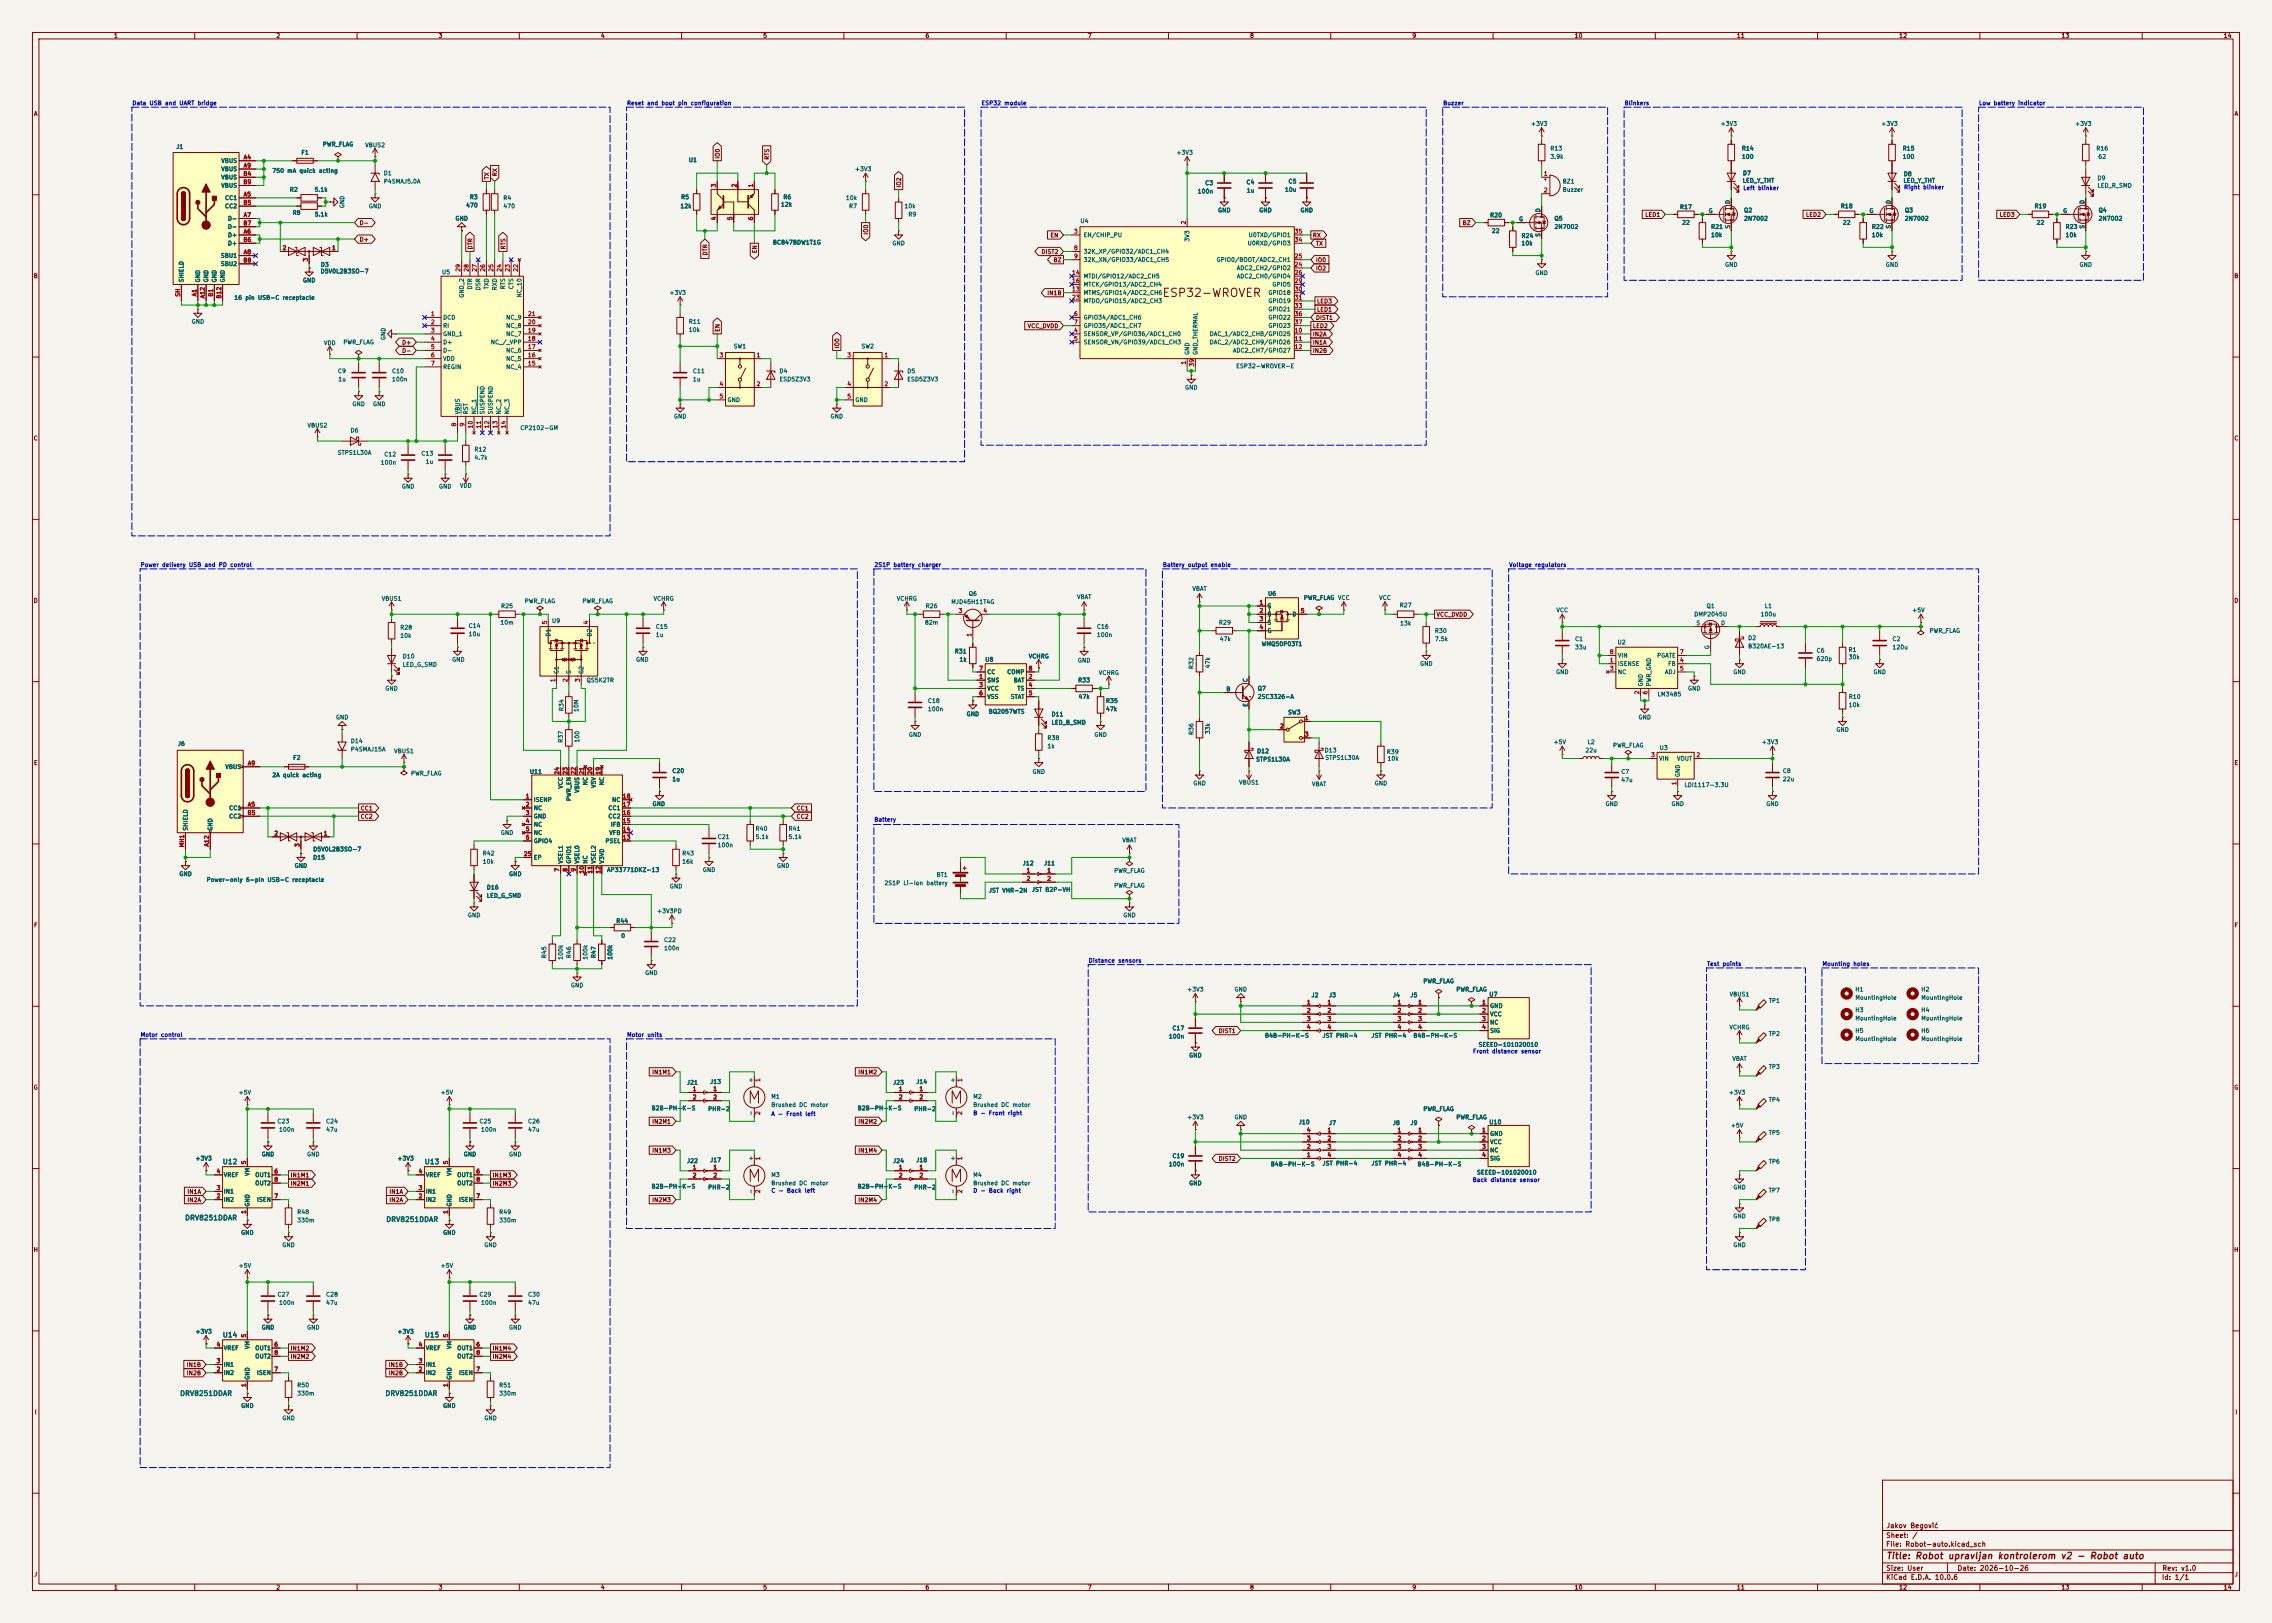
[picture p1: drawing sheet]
<svg xmlns="http://www.w3.org/2000/svg" width="700mm" height="500mm" viewBox="0 0 700 500" stroke-linecap="round" stroke-linejoin="round" font-family="sans-serif">
<defs><g id="words">
<text font-size="2.5" fill="#840000" x="357.9" y="92.1">ESP32-­WROVER</text>
<text font-size="2" fill="#840000" x="581" y="480.8">Title: Robot upravljan kontrolerom v2 - Robot auto</text>
<g font-size="1.5" fill="#006464">
<text x="68.5" y="359">U12</text>
<text x="130.7" y="359">U13</text>
<text x="56.9" y="376.3">DRV8251DDAR</text>
<text x="118.8" y="376.8">DRV8251DDAR</text>
<text x="68.5" y="412.4">U14</text>
<text x="130.7" y="412.4">U15</text>
<text x="55.3" y="430.4">DRV8251DDAR</text>
<text x="118.6" y="430.4">DRV8251DDAR</text>
</g>
<g font-size="1.5" fill="#840000">
<text x="581" y="471.1">Jakov Begović</text>
<text x="581" y="476.8">File: Robot-auto.kicad_sch</text>
<text x="581" y="474.1">Sheet: /</text>
<text x="581" y="484.2">Size: User</text>
<text x="603" y="484.2">Date: 2026-10-26</text>
<text x="666" y="484.2">Rev: v1.0</text>
<text x="581" y="487">KiCad E.D.A. 10.0.6</text>
<text x="666" y="487">Id: 1/1</text>
</g>
<g font-size="1.3" fill="#840000">
<text x="35" y="12">1</text>
<text x="85" y="12">2</text>
<text x="135" y="12">3</text>
<text x="185" y="12">4</text>
<text x="235" y="12">5</text>
<text x="285" y="12">6</text>
<text x="335" y="12">7</text>
<text x="385" y="12">8</text>
<text x="435" y="12">9</text>
<text x="485" y="12">10</text>
<text x="535" y="12">11</text>
<text x="585" y="12">12</text>
<text x="635" y="12">13</text>
<text x="685" y="12">14</text>
<text x="10.3" y="36">A</text>
<text x="688.3" y="36">A</text>
<text x="222" y="49" transform="rotate(-90 222 49)">IO0</text>
<text x="237.3" y="49.4" transform="rotate(-90 237.3 49.4)">RTS</text>
<text x="150.9" y="55.4" transform="rotate(-90 150.9 55.4)">TX</text>
<text x="153.5" y="54.4" transform="rotate(-90 153.5 54.4)">RX</text>
<text x="277.9" y="57.9" transform="rotate(-90 277.9 57.9)">IO2</text>
<text x="110.7" y="69.6">D-</text>
<text x="450.5" y="69.6">BZ</text>
<text x="506.7" y="67.1">LED1</text>
<text x="556.3" y="67.1">LED2</text>
<text x="616" y="67.1">LED3</text>
<text x="110.7" y="74.7">D+</text>
<text x="145.8" y="77" transform="rotate(-90 145.8 77)">DTR</text>
<text x="156" y="77" transform="rotate(-90 156 77)">RTS</text>
<text x="267.8" y="72.5" transform="rotate(-90 267.8 72.5)">IO0</text>
<text x="323.5" y="73.4">EN</text>
<text x="404.3" y="73.4">RX</text>
<text x="405.3" y="76">TX</text>
<text x="218.2" y="78.9" transform="rotate(-90 218.2 78.9)">DTR</text>
<text x="233.5" y="78.1" transform="rotate(-90 233.5 78.1)">EN</text>
<text x="320.7" y="78.5">DIST2</text>
<text x="324.4" y="81.1">BZ</text>
<text x="405.3" y="83.6">IO2</text>
<text x="405.3" y="81.1">IO0</text>
<text x="10.2" y="86">B</text>
<text x="688.2" y="86">B</text>
<text x="322.5" y="91.2">IN1B</text>
<text x="405.6" y="93.8">LED3</text>
<text x="316.5" y="101.4">VCC_DVDD</text>
<text x="404.3" y="101.4">LED2</text>
<text x="405.3" y="98.8">DIST1</text>
<text x="405.6" y="96.3">LED1</text>
<text x="123.7" y="106.5">D+</text>
<text x="222" y="102.4" transform="rotate(-90 222 102.4)">EN</text>
<text x="258.9" y="107.5" transform="rotate(-90 258.9 107.5)">IO0</text>
<text x="404.3" y="103.9">IN2A</text>
<text x="404.3" y="106.5">IN1A</text>
<text x="123.7" y="109">D-</text>
<text x="404.3" y="109">IN2B</text>
<text x="10.2" y="136">C</text>
<text x="688.2" y="136">C</text>
<text x="10.2" y="186">D</text>
<text x="688.2" y="186">D</text>
<text x="442.4" y="190.3">VCC_DVDD</text>
<text x="10.3" y="236">E</text>
<text x="688.3" y="236">E</text>
<text x="111" y="250">CC1</text>
<text x="245.3" y="250">CC1</text>
<text x="111" y="252.5">CC2</text>
<text x="245.3" y="252.5">CC2</text>
<text x="10.3" y="286">F</text>
<text x="688.3" y="286">F</text>
<text x="375.3" y="318.6">DIST1</text>
<text x="10.2" y="336">G</text>
<text x="200.8" y="331.3">IN1M1</text>
<text x="264.3" y="331.3">IN1M2</text>
<text x="688.2" y="336">G</text>
<text x="200.8" y="346.5">IN2M1</text>
<text x="264.3" y="346.5">IN2M2</text>
<text x="200.8" y="355.4">IN1M3</text>
<text x="264.3" y="355.4">IN1M4</text>
<text x="375.3" y="357.9">DIST2</text>
<text x="89.4" y="363">IN1M1</text>
<text x="89.4" y="365.5">IN2M1</text>
<text x="151.6" y="365.5">IN2M3</text>
<text x="151.6" y="363">IN1M3</text>
<text x="57.6" y="370.6">IN2A</text>
<text x="57.6" y="368.1">IN1A</text>
<text x="119.8" y="370.6">IN2A</text>
<text x="119.8" y="368.1">IN1A</text>
<text x="200.8" y="370.6">IN2M3</text>
<text x="264.3" y="370.6">IN2M4</text>
<text x="10.2" y="386">H</text>
<text x="688.2" y="386">H</text>
<text x="89.4" y="416.3">IN1M2</text>
<text x="89.4" y="418.9">IN2M2</text>
<text x="151.6" y="418.9">IN2M4</text>
<text x="151.6" y="416.3">IN1M4</text>
<text x="57.4" y="421.4">IN1B</text>
<text x="57.4" y="424">IN2B</text>
<text x="119.6" y="424">IN2B</text>
<text x="119.6" y="421.4">IN1B</text>
<text x="10.6" y="436">I</text>
<text x="688.6" y="436">I</text>
<text x="10.4" y="486">J</text>
<text x="688.4" y="486">J</text>
<text x="35" y="490">1</text>
<text x="85" y="490">2</text>
<text x="135" y="490">3</text>
<text x="185" y="490">4</text>
<text x="235" y="490">5</text>
<text x="285" y="490">6</text>
<text x="335" y="490">7</text>
<text x="385" y="490">8</text>
<text x="435" y="490">9</text>
<text x="485" y="490">10</text>
<text x="535" y="490">11</text>
<text x="585" y="490">12</text>
<text x="635" y="490">13</text>
<text x="685" y="490">14</text>
</g>
<g font-size="1.3" fill="#0000c2">
<text x="40.6" y="32.7">Data USB and UART bridge</text>
<text x="193" y="32.7">Reset and boot pin configuration</text>
<text x="302.3" y="32.7">ESP32 module</text>
<text x="444.5" y="32.7">Buzzer</text>
<text x="500.4" y="32.7">Blinkers</text>
<text x="609.6" y="32.7">Low battery indicator</text>
<text x="537" y="58.9">Left blinker</text>
<text x="586.5" y="58.6">Right blinker</text>
<text x="43.2" y="175">Power delivery USB and PD control</text>
<text x="269.2" y="175">2S1P battery charger</text>
<text x="358.1" y="175">Battery output enable</text>
<text x="464.8" y="175">Voltage regulators</text>
<text x="269.2" y="253.4">Battery</text>
<text x="335.3" y="296.9">Distance sensors</text>
<text x="525.8" y="297.9">Test points</text>
<text x="561.3" y="297.9">Mounting holes</text>
<text x="43.2" y="319.7">Motor control</text>
<text x="193" y="319.7">Motor units</text>
<text x="453.7" y="324.8">Front distance sensor</text>
<text x="237.5" y="344.1">A - Front left</text>
<text x="299.7" y="343.9">B - Front right</text>
<text x="453.6" y="364.4">Back distance sensor</text>
<text x="237.5" y="367.7">C - Back left</text>
<text x="299.7" y="367.7">D - Back right</text>
</g>
<g font-size="1.3" fill="#006464">
<text x="471.6" y="39.1">+3V3</text>
<text x="530" y="39.1">+3V3</text>
<text x="579.5" y="39.1">+3V3</text>
<text x="639.2" y="39.1">+3V3</text>
<text x="54.2" y="46.2">J1</text>
<text x="92.7" y="48">F1</text>
<text x="99.3" y="45.4">PWR_FLAG</text>
<text x="112.4" y="45.7">VBUS2</text>
<text x="362.3" y="48">+3V3</text>
<text x="477.5" y="46.7">R13</text>
<text x="536.5" y="46.7">R14</text>
<text x="586" y="46.7">R15</text>
<text x="645.7" y="46.7">R16</text>
<text x="68" y="50.5">VBUS</text>
<text x="68" y="53">VBUS</text>
<text x="83.8" y="53.5">750 mA quick acting</text>
<text x="212.1" y="50.2">U1</text>
<text x="263.3" y="53">+3V3</text>
<text x="477.5" y="49.2">3.9k</text>
<text x="536.5" y="49.2">100</text>
<text x="586.1" y="49.2">100</text>
<text x="646.4" y="49.2">62</text>
<text x="68" y="55.6">VBUS</text>
<text x="68" y="58.1">VBUS</text>
<text x="89.1" y="59.4">R2</text>
<text x="96.8" y="59.4">5.1k</text>
<text x="118.1" y="54.3">D1</text>
<text x="118.1" y="56.8">P4SMAJ5.0A</text>
<text x="368.9" y="59.9">100n</text>
<text x="371.2" y="57.3">C3</text>
<text x="383.9" y="57.1">C4</text>
<text x="384" y="59.6">1u</text>
<text x="395.7" y="59.4">10u</text>
<text x="396.8" y="56.8">C5</text>
<text x="481.3" y="56.8">BZ1</text>
<text x="481.3" y="59.4">Buzzer</text>
<text x="536.8" y="56.6">LED_Y_THT</text>
<text x="536.9" y="54.3">D7</text>
<text x="586.3" y="56.6">LED_Y_THT</text>
<text x="586.4" y="54.6">D8</text>
<text x="646.1" y="55.8">D9</text>
<text x="646.1" y="58.1">LED_R_SMD</text>
<text x="69.2" y="61.9">CC1</text>
<text x="69.2" y="64.5">CC2</text>
<text x="106.4" y="64.3" transform="rotate(-90 106.4 64.3)">GND</text>
<text x="113.5" y="64.5">GND</text>
<text x="143.5" y="64.2">470</text>
<text x="144.6" y="61.7">R3</text>
<text x="154.9" y="61.9">R4</text>
<text x="154.9" y="64.5">470</text>
<text x="209.5" y="64.5">12k</text>
<text x="209.7" y="61.7">R5</text>
<text x="240.5" y="64">12k</text>
<text x="241.2" y="61.7">R6</text>
<text x="260.5" y="61.9">10k</text>
<text x="261.4" y="64.5">R7</text>
<text x="278.5" y="64.5">10k</text>
<text x="375.1" y="65.7">GND</text>
<text x="387.8" y="65.7">GND</text>
<text x="400.5" y="65.7">GND</text>
<text x="474.8" y="65.5" transform="rotate(-90 474.8 65.5)">D</text>
<text x="517.5" y="64.7">R17</text>
<text x="526.3" y="65.9">G</text>
<text x="533.3" y="63" transform="rotate(-90 533.3 63)">D</text>
<text x="537.2" y="65.7">Q2</text>
<text x="567" y="64.5">R18</text>
<text x="575.8" y="65.9">G</text>
<text x="582.8" y="63" transform="rotate(-90 582.8 63)">D</text>
<text x="586.7" y="65.7">Q3</text>
<text x="626.7" y="64.5">R19</text>
<text x="635.5" y="65.9">G</text>
<text x="642.5" y="63" transform="rotate(-90 642.5 63)">D</text>
<text x="646.4" y="65.7">Q4</text>
<text x="70.1" y="68.3">D-</text>
<text x="70.1" y="70.8">D-</text>
<text x="90" y="66.5">R8</text>
<text x="96.8" y="67">5.1k</text>
<text x="140.2" y="68.3">GND</text>
<text x="279.7" y="67">R9</text>
<text x="332.7" y="69">U4</text>
<text x="459" y="67.3">R20</text>
<text x="467.9" y="68.4">G</text>
<text x="478.8" y="68.3">Q5</text>
<text x="478.8" y="70.8">2N7002</text>
<text x="518.1" y="69.5">22</text>
<text x="527" y="70.8">R21</text>
<text x="533.3" y="70.6" transform="rotate(-90 533.3 70.6)">S</text>
<text x="537.2" y="68.3">2N7002</text>
<text x="567.6" y="69.5">22</text>
<text x="576.6" y="70.8">R22</text>
<text x="582.8" y="70.6" transform="rotate(-90 582.8 70.6)">S</text>
<text x="586.7" y="68.3">2N7002</text>
<text x="627.3" y="69.5">22</text>
<text x="636.3" y="70.8">R23</text>
<text x="642.5" y="70.6" transform="rotate(-90 642.5 70.6)">S</text>
<text x="646.4" y="68.3">2N7002</text>
<text x="70.1" y="73.4">D+</text>
<text x="70.1" y="75.9">D+</text>
<text x="238" y="75.6">BC847BDW1T1G</text>
<text x="274.8" y="75.9">GND</text>
<text x="333.7" y="73.4">EN/CHIP_PU</text>
<text x="366.7" y="74.6" transform="rotate(-90 366.7 74.6)">3V3</text>
<text x="384.2" y="75.9">U0RXD/GPIO3</text>
<text x="384.5" y="73.4">U0TXD/GPIO1</text>
<text x="459.5" y="72.1">22</text>
<text x="468.6" y="73.6">R24</text>
<text x="468.6" y="75.9">10k</text>
<text x="474.8" y="73.1" transform="rotate(-90 474.8 73.1)">S</text>
<text x="527" y="73.4">10k</text>
<text x="576.6" y="73.4">10k</text>
<text x="636.3" y="73.4">10k</text>
<text x="67.9" y="79.7">SBU1</text>
<text x="67.9" y="82.2">SBU2</text>
<text x="98.7" y="82.5">D3</text>
<text x="333.7" y="78.4">32K_XP/GPIO32/ADC1_CH4</text>
<text x="333.7" y="81">32K_XN/GPIO33/ADC1_CH5</text>
<text x="374.7" y="81">GPIO0/BOOT/ADC2_CH1</text>
<text x="380.9" y="83.5">ADC2_CH2/GPIO2</text>
<text x="531.3" y="82.5">GND</text>
<text x="580.9" y="82.5">GND</text>
<text x="640.6" y="82.5">GND</text>
<text x="56.8" y="87.1" transform="rotate(-90 56.8 87.1)">SHIELD</text>
<text x="61.9" y="87.1" transform="rotate(-90 61.9 87.1)">GND</text>
<text x="64.5" y="87.1" transform="rotate(-90 64.5 87.1)">GND</text>
<text x="67" y="87.1" transform="rotate(-90 67 87.1)">GND</text>
<text x="69.5" y="87.1" transform="rotate(-90 69.5 87.1)">GND</text>
<text x="93.2" y="87.3">GND</text>
<text x="98.6" y="84.5">D5V0L2B3SO-7</text>
<text x="136" y="84.8">U5</text>
<text x="145.7" y="89.3" transform="rotate(-90 145.7 89.3)">DTR</text>
<text x="148.3" y="89.6" transform="rotate(-90 148.3 89.6)">DSR</text>
<text x="150.8" y="89.3" transform="rotate(-90 150.8 89.3)">TXD</text>
<text x="153.4" y="89.6" transform="rotate(-90 153.4 89.6)">RXD</text>
<text x="155.9" y="89.3" transform="rotate(-90 155.9 89.3)">RTS</text>
<text x="158.4" y="89.3" transform="rotate(-90 158.4 89.3)">CTS</text>
<text x="333.7" y="86.1">MTDI/GPIO12/ADC2_CH5</text>
<text x="333.7" y="88.6">MTCK/GPIO13/ADC2_CH4</text>
<text x="380.9" y="86.1">ADC2_CH0/GPIO4</text>
<text x="391.9" y="88.6">GPIO5</text>
<text x="472.9" y="85">GND</text>
<text x="72.1" y="92.7">16 pin USB-C receptacle</text>
<text x="143.2" y="91.9" transform="rotate(-90 143.2 91.9)">GND_2</text>
<text x="161" y="91.8" transform="rotate(-90 161 91.8)">NC_10</text>
<text x="206.1" y="91.1">+3V3</text>
<text x="333.7" y="91.1">MTMS/GPIO14/ADC2_CH6</text>
<text x="333.7" y="93.7">MTDO/GPIO15/ADC2_CH3</text>
<text x="390.6" y="91.1">GPIO18</text>
<text x="390.6" y="93.7">GPIO19</text>
<text x="58.9" y="100">GND</text>
<text x="136.4" y="98.8">DCD</text>
<text x="136.4" y="101.3">RI</text>
<text x="155.8" y="101.3">NC_8</text>
<text x="155.8" y="98.8">NC_9</text>
<text x="212.1" y="100">R11</text>
<text x="333.7" y="98.8">GPIO34/ADC1_CH6</text>
<text x="333.7" y="101.3">GPIO35/ADC1_CH7</text>
<text x="390.6" y="96.2">GPIO21</text>
<text x="390.6" y="98.8">GPIO22</text>
<text x="390.6" y="101.3">GPIO23</text>
<text x="99.7" y="106.6">VDD</text>
<text x="105.6" y="106.4">PWR_FLAG</text>
<text x="119.1" y="104.9" transform="rotate(-90 119.1 104.9)">GND</text>
<text x="136.4" y="103.8">GND_1</text>
<text x="136.4" y="106.4">D+</text>
<text x="151.1" y="106.4">NC_/_VPP</text>
<text x="155.8" y="103.8">NC_7</text>
<text x="212.1" y="102.6">10k</text>
<text x="225.9" y="107.6">SW1</text>
<text x="265.3" y="107.6">SW2</text>
<text x="333.7" y="103.8">SENSOR_VP/GPIO36/ADC1_CH0</text>
<text x="333.7" y="106.4">SENSOR_VN/GPIO39/ADC1_CH3</text>
<text x="372.6" y="103.8">DAC_1/ADC2_CH8/GPIO25</text>
<text x="372.6" y="106.4">DAC_2/ADC2_CH9/GPIO26</text>
<text x="136.4" y="108.9">D-</text>
<text x="136.4" y="111.5">VDD</text>
<text x="136.4" y="114">REGIN</text>
<text x="155.8" y="114">NC_4</text>
<text x="155.8" y="111.5">NC_5</text>
<text x="155.8" y="108.9">NC_6</text>
<text x="366.7" y="109.5" transform="rotate(-90 366.7 109.5)">GND</text>
<text x="369.3" y="109.5" transform="rotate(-90 369.3 109.5)">GND_THERMAL</text>
<text x="379.7" y="108.9">ADC2_CH7/GPIO27</text>
<text x="380.7" y="113.7">ESP32-WROVER-E</text>
<text x="104" y="115.3">C9</text>
<text x="104.1" y="117.8">1u</text>
<text x="120.6" y="115.3">C10</text>
<text x="120.6" y="117.8">100n</text>
<text x="213.3" y="115.3">C11</text>
<text x="213.3" y="117.8">1u</text>
<text x="240" y="115.3">D4</text>
<text x="240" y="117.8">ESD5Z3V3</text>
<text x="279.4" y="115.3">D5</text>
<text x="279.4" y="117.8">ESD5Z3V3</text>
<text x="108.4" y="125.4">GND</text>
<text x="114.8" y="125.4">GND</text>
<text x="224" y="124.2">GND</text>
<text x="263.4" y="124.2">GND</text>
<text x="365" y="120.3">GND</text>
<text x="141.9" y="127.8" transform="rotate(-90 141.9 127.8)">VBUS</text>
<text x="144.5" y="127.8" transform="rotate(-90 144.5 127.8)">RST</text>
<text x="147" y="127.8" transform="rotate(-90 147 127.8)">NC_1</text>
<text x="149.6" y="127.8" transform="rotate(-90 149.6 127.8)">SUSPEND</text>
<text x="152.1" y="127.8" transform="rotate(-90 152.1 127.8)">SUSPEND</text>
<text x="154.6" y="127.8" transform="rotate(-90 154.6 127.8)">NC_2</text>
<text x="157.2" y="127.8" transform="rotate(-90 157.2 127.8)">NC_3</text>
<text x="207.5" y="129.2">GND</text>
<text x="255.7" y="129.2">GND</text>
<text x="94.6" y="132">VBUS2</text>
<text x="107.9" y="133.5">D6</text>
<text x="160.2" y="132.8">CP2102-GM</text>
<text x="103.9" y="140.4">STPS1L30A</text>
<text x="117.2" y="143.5">100n</text>
<text x="118.2" y="140.9">C12</text>
<text x="129.7" y="140.7">C13</text>
<text x="131" y="143.2">1u</text>
<text x="146" y="139.4">R12</text>
<text x="146" y="141.9">4.7k</text>
<text x="123.7" y="150.8">GND</text>
<text x="135.1" y="150.8">GND</text>
<text x="141.6" y="150.6">VDD</text>
<text x="117.5" y="185.4">VBUS1</text>
<text x="201.2" y="185.4">VCHRG</text>
<text x="276.2" y="185.4">VCHRG</text>
<text x="298.3" y="183.8">Q6</text>
<text x="331.7" y="184.9">VBAT</text>
<text x="367.2" y="182.3">VBAT</text>
<text x="390.5" y="183.8">U6</text>
<text x="401.6" y="185.1">PWR_FLAG VCC</text>
<text x="401.6" y="185.1">PWR_FLAG</text>
<text x="424.8" y="185.1">VCC</text>
<text x="154.2" y="187.7">R25</text>
<text x="161.5" y="186.1">PWR_FLAG</text>
<text x="179.3" y="186.1">PWR_FLAG</text>
<text x="285" y="187.7">R26</text>
<text x="292.9" y="186.4">MJD45H11T4G</text>
<text x="390.4" y="187.7">S</text>
<text x="390.4" y="190.2">S</text>
<text x="398" y="190.2">D</text>
<text x="431.1" y="187.4">R27</text>
<text x="479.4" y="188.9">VCC</text>
<text x="521.8" y="190.2">DMP2045U</text>
<text x="525.7" y="187.7">Q1</text>
<text x="542.3" y="190.2">100u</text>
<text x="543.6" y="187.7">L1</text>
<text x="589" y="188.9">+5V</text>
<text x="123.2" y="194.3">R28</text>
<text x="123.2" y="196.8">10k</text>
<text x="144.3" y="193.7">C14</text>
<text x="144.3" y="196.3">10u</text>
<text x="154" y="192.7">10m</text>
<text x="169.9" y="196.3" transform="rotate(-90 169.9 196.3)">D1</text>
<text x="169.9" y="192.2">U9</text>
<text x="182.6" y="196.3" transform="rotate(-90 182.6 196.3)">D2</text>
<text x="201.9" y="194">C15</text>
<text x="201.9" y="196.5">1u</text>
<text x="284.8" y="192.7">82m</text>
<text x="337.8" y="194">C16</text>
<text x="337.8" y="196.5">100n</text>
<text x="375.4" y="192.7">R29</text>
<text x="375.7" y="197.8">47k</text>
<text x="390.4" y="192.7">S</text>
<text x="390.4" y="195.3">G</text>
<text x="431.2" y="193">13k</text>
<text x="441.9" y="195.3">R30</text>
<text x="441.9" y="197.8">7.5k</text>
<text x="485.1" y="197.8">C1</text>
<text x="522.5" y="192.9">S</text>
<text x="530.1" y="192.9">D</text>
<text x="538.5" y="197.5">D2</text>
<text x="582.9" y="197.8">C2</text>
<text x="594.3" y="195.3">PWR_FLAG</text>
<text x="123.9" y="203.1">D10</text>
<text x="294" y="201.6">R31</text>
<text x="316.8" y="203.1">VCHRG</text>
<text x="388.6" y="199.3">WMQ50P03T1</text>
<text x="485.1" y="200.4">33u</text>
<text x="498.2" y="198.8">U2</text>
<text x="498.3" y="202.9">VIN</text>
<text x="510.4" y="202.9">PGATE</text>
<text x="526.9" y="200.2" transform="rotate(-90 526.9 200.2)">G</text>
<text x="538.5" y="200">B320AE-13</text>
<text x="559.5" y="201.4">C6</text>
<text x="559.5" y="203.9">620p</text>
<text x="569.4" y="201.1">R1</text>
<text x="569.4" y="203.4">30k</text>
<text x="582.9" y="200.4">120u</text>
<text x="123.9" y="205.7">LED_G_SMD</text>
<text x="139.1" y="204.2">GND</text>
<text x="172.4" y="207.8" transform="rotate(-90 172.4 207.8)">G1</text>
<text x="176.2" y="207.8" transform="rotate(-90 176.2 207.8)">S</text>
<text x="180" y="207.8" transform="rotate(-90 180 207.8)">G2</text>
<text x="195.8" y="204.2">GND</text>
<text x="295.5" y="204.2">1k</text>
<text x="303.4" y="204.2">U8</text>
<text x="304" y="208">CC</text>
<text x="310.2" y="208">COMP</text>
<text x="331.9" y="204.4">GND</text>
<text x="338.4" y="208.2">VCHRG</text>
<text x="368" y="206.3" transform="rotate(-90 368 206.3)">R32</text>
<text x="373.1" y="206" transform="rotate(-90 373.1 206)">47k</text>
<text x="437.4" y="205.4">GND</text>
<text x="479.3" y="208">GND</text>
<text x="498.3" y="205.4">ISENSE</text>
<text x="498.3" y="208">NC</text>
<text x="512.8" y="208">ADJ</text>
<text x="513.8" y="205.4">FB</text>
<text x="533.9" y="208">GND</text>
<text x="577.1" y="208">GND</text>
<text x="118.6" y="213.1">GND</text>
<text x="180.6" y="210.5">QS5K2TR</text>
<text x="304" y="210.5">SNS</text>
<text x="304" y="213.1">VCC</text>
<text x="304" y="215.6">VSS</text>
<text x="311.3" y="215.6">STAT</text>
<text x="312.2" y="210.5">BAT</text>
<text x="313.3" y="213.1">TS</text>
<text x="332" y="210.5">R33</text>
<text x="332.2" y="215.6">47k</text>
<text x="377.7" y="213.2">B</text>
<text x="384.7" y="210.3" transform="rotate(-90 384.7 210.3)">C</text>
<text x="387.3" y="213.1">Q7</text>
<text x="387.3" y="215.6">2SC3326-A</text>
<text x="506.4" y="211.6" transform="rotate(-90 506.4 211.6)">GND</text>
<text x="509" y="211.6" transform="rotate(-90 509 211.6)">PWR_GND</text>
<text x="510.6" y="214.8">LM3485</text>
<text x="519.9" y="213.1">GND</text>
<text x="569.5" y="215.6">R10</text>
<text x="103.3" y="221.9">GND</text>
<text x="173.9" y="219.2" transform="rotate(-90 173.9 219.2)">R34</text>
<text x="178.5" y="219.5" transform="rotate(-90 178.5 219.5)">10M</text>
<text x="285.7" y="216.9">C18</text>
<text x="285.7" y="219.4">100n</text>
<text x="297.7" y="220.9">GND</text>
<text x="304.5" y="220.2">BQ2057WTS</text>
<text x="323.8" y="221">D11</text>
<text x="340.6" y="216.9">R35</text>
<text x="340.6" y="219.4">47k</text>
<text x="384.7" y="217.9" transform="rotate(-90 384.7 217.9)">E</text>
<text x="396.7" y="220.4">SW3</text>
<text x="504.7" y="221.9">GND</text>
<text x="569.5" y="218.1">10k</text>
<text x="279.9" y="227.3">GND</text>
<text x="323.8" y="223.5">LED_B_SMD</text>
<text x="337" y="227.3">GND</text>
<text x="368" y="226.6" transform="rotate(-90 368 226.6)">R36</text>
<text x="373.1" y="226.3" transform="rotate(-90 373.1 226.3)">33k</text>
<text x="565.6" y="225.8">GND</text>
<text x="54.7" y="230.1">J6</text>
<text x="107.9" y="229.2">D14</text>
<text x="107.9" y="231.8">P4SMAJ15A</text>
<text x="121.3" y="232.4">VBUS1</text>
<text x="173.7" y="229" transform="rotate(-90 173.7 229)">R37</text>
<text x="178.8" y="228.9" transform="rotate(-90 178.8 228.9)">100</text>
<text x="322.6" y="228.3">R38</text>
<text x="322.6" y="230.8">1k</text>
<text x="387.2" y="232.4">D12</text>
<text x="408" y="232.1">D13</text>
<text x="427.1" y="232.6">R39</text>
<text x="478.5" y="229.6">+5V</text>
<text x="488.3" y="232.1">22u</text>
<text x="489" y="229.6">L2</text>
<text x="496.8" y="230.6">PWR_FLAG</text>
<text x="511.2" y="231.3">U3</text>
<text x="542.7" y="229.6">+3V3</text>
<text x="69.3" y="237.2">VBUS</text>
<text x="83.8" y="239.7">2A quick acting</text>
<text x="90.2" y="234.4">F2</text>
<text x="126.5" y="239.2">PWR_FLAG</text>
<text x="163.1" y="238.7">U11</text>
<text x="207" y="238.5">C20</text>
<text x="318" y="238.7">GND</text>
<text x="386.8" y="234.9">STPS1L30A</text>
<text x="408.2" y="234.4">STPS1L30A</text>
<text x="427.4" y="234.6">10k</text>
<text x="499.3" y="238.7">C7</text>
<text x="511" y="234.6">VIN</text>
<text x="516.5" y="234.6">VOUT</text>
<text x="517.9" y="239.5" transform="rotate(-90 517.9 239.5)">GND</text>
<text x="549.1" y="238.5">C8</text>
<text x="173.7" y="243.1" transform="rotate(-90 173.7 243.1)">VCC</text>
<text x="178.8" y="244.4" transform="rotate(-90 178.8 244.4)">VBUS</text>
<text x="181.3" y="242.1" transform="rotate(-90 181.3 242.1)">NC</text>
<text x="183.8" y="242.9" transform="rotate(-90 183.8 242.9)">V5V</text>
<text x="186.4" y="242.1" transform="rotate(-90 186.4 242.1)">NC</text>
<text x="207" y="241">1u</text>
<text x="367.5" y="242.3">GND</text>
<text x="381.6" y="242">VBUS1</text>
<text x="404.1" y="242.5">VBAT</text>
<text x="423.4" y="242.3">GND</text>
<text x="499.3" y="241.2">47u</text>
<text x="518.8" y="242.8">LDI1117-3.3U</text>
<text x="549.1" y="241">22u</text>
<text x="70.4" y="249.9">CC1</text>
<text x="164.3" y="247.3">ISENP</text>
<text x="164.3" y="249.9">NC</text>
<text x="176.2" y="246.9" transform="rotate(-90 176.2 246.9)">PWR_EN</text>
<text x="187.3" y="249.9">CC1</text>
<text x="188.4" y="247.3">NC</text>
<text x="200.9" y="248.6">GND</text>
<text x="494.5" y="248.6">GND</text>
<text x="514.8" y="248.6">GND</text>
<text x="544" y="248.6">GND</text>
<text x="58.1" y="256.1" transform="rotate(-90 58.1 256.1)">SHIELD</text>
<text x="65.7" y="256.1" transform="rotate(-90 65.7 256.1)">GND</text>
<text x="70.4" y="252.4">CC2</text>
<text x="154.2" y="257.5">GND</text>
<text x="164.3" y="252.4">GND</text>
<text x="164.3" y="255">NC</text>
<text x="164.3" y="257.5">NC</text>
<text x="187.3" y="252.4">CC2</text>
<text x="187.6" y="257.5">VFB</text>
<text x="188.1" y="255">IFB</text>
<text x="232.6" y="256.2">R40</text>
<text x="242.8" y="256.2">R41</text>
<text x="96.4" y="262.6">D5V0L2B3SO-7</text>
<text x="148.6" y="263.9">R42</text>
<text x="164.3" y="260">GPIO4</text>
<text x="186.4" y="260">PSEL</text>
<text x="210" y="263.9">R43</text>
<text x="221" y="258.8">C21</text>
<text x="221" y="261.3">100n</text>
<text x="232.6" y="258.8">5.1k</text>
<text x="242.8" y="258.8">5.1k</text>
<text x="345.6" y="259.8">VBAT</text>
<text x="90.6" y="267.7">GND</text>
<text x="96.3" y="265.1">D15</text>
<text x="148.6" y="266.4">10k</text>
<text x="164.3" y="265.1">EP</text>
<text x="173.7" y="266.2" transform="rotate(-90 173.7 266.2)">VSEL1</text>
<text x="176.2" y="266.2" transform="rotate(-90 176.2 266.2)">GPIO1</text>
<text x="178.8" y="266.2" transform="rotate(-90 178.8 266.2)">VSEL0</text>
<text x="181.3" y="266.2" transform="rotate(-90 181.3 266.2)">NC</text>
<text x="183.8" y="266.2" transform="rotate(-90 183.8 266.2)">VSEL2</text>
<text x="186.4" y="266.2" transform="rotate(-90 186.4 266.2)">V3VD</text>
<text x="186.9" y="268.9">AP33771DKZ-13</text>
<text x="210" y="266.4">16k</text>
<text x="216.4" y="268.9">GND</text>
<text x="239.2" y="267.7">GND</text>
<text x="314.9" y="266.9">J12</text>
<text x="321.5" y="266.9">J11</text>
<text x="343.1" y="269.2">PWR_FLAG</text>
<text x="55.1" y="270.2">GND</text>
<text x="63.5" y="272">Power-only 6-pin USB-C receptacle</text>
<text x="149.8" y="274.3">D16</text>
<text x="156.7" y="270.2">GND</text>
<text x="206.2" y="274">GND</text>
<text x="272.3" y="273">2S1P Li-Ion battery</text>
<text x="288.4" y="270.5">BT1</text>
<text x="304.5" y="275.3">JST VHR-2N</text>
<text x="317.8" y="275">JST B2P-VH</text>
<text x="343.1" y="273.8">PWR_FLAG</text>
<text x="149.8" y="276.9">LED_G_SMD</text>
<text x="202.3" y="281.6">+3V3PD</text>
<text x="144" y="282.9">GND</text>
<text x="189.7" y="284.7">R44</text>
<text x="345.9" y="282.9">GND</text>
<text x="191.2" y="289.3">0</text>
<text x="204.5" y="290.5">C22</text>
<text x="204.5" y="293.1">100n</text>
<text x="168.6" y="295.3" transform="rotate(-90 168.6 295.3)">R45</text>
<text x="173.7" y="295.8" transform="rotate(-90 173.7 295.8)">100k</text>
<text x="176.2" y="295.3" transform="rotate(-90 176.2 295.3)">R46</text>
<text x="181.3" y="295.8" transform="rotate(-90 181.3 295.8)">100k</text>
<text x="183.8" y="295.3" transform="rotate(-90 183.8 295.3)">R47</text>
<text x="188.9" y="295.8" transform="rotate(-90 188.9 295.8)">100k</text>
<text x="175.8" y="304.5">GND</text>
<text x="198.6" y="300.7">GND</text>
<text x="365.6" y="305.8">+3V3</text>
<text x="380.2" y="305.8">GND</text>
<text x="438.4" y="303.2">PWR_FLAG</text>
<text x="448.5" y="305.8">PWR_FLAG</text>
<text x="571.5" y="305.8">H1</text>
<text x="591.8" y="305.8">H2</text>
<text x="403.9" y="307.5">J2</text>
<text x="409.3" y="307.5">J3</text>
<text x="429" y="307.5">J4</text>
<text x="434.4" y="307.5">J5</text>
<text x="458.7" y="307.3">U7</text>
<text x="459" y="310.8">GND</text>
<text x="532.8" y="307.3">VBUS1</text>
<text x="544.8" y="309.3">TP1</text>
<text x="571.5" y="308.3">MountingHole</text>
<text x="591.8" y="308.3">MountingHole</text>
<text x="361.1" y="317.7">C17</text>
<text x="459" y="313.4">VCC</text>
<text x="459" y="315.9">NC</text>
<text x="532.7" y="317.4">VCHRG</text>
<text x="571.5" y="312.1">H3</text>
<text x="571.5" y="314.7">MountingHole</text>
<text x="591.8" y="312.1">H4</text>
<text x="591.8" y="314.7">MountingHole</text>
<text x="360" y="320.2">100n</text>
<text x="389.6" y="320">B4B-PH-K-S</text>
<text x="407.3" y="320">JST PHR-4</text>
<text x="422.4" y="320">JST PHR-4</text>
<text x="435.3" y="320">B4B-PH-K-S</text>
<text x="455.4" y="322.8">SEEED-101020010</text>
<text x="459" y="318.5">SIG</text>
<text x="544.8" y="319.4">TP2</text>
<text x="571.5" y="318.5">H5</text>
<text x="571.5" y="321">MountingHole</text>
<text x="591.8" y="318.5">H6</text>
<text x="591.8" y="321">MountingHole</text>
<text x="366.2" y="326.1">GND</text>
<text x="533.6" y="327.1">VBAT</text>
<text x="544.8" y="329.6">TP3</text>
<text x="211.5" y="334.5">J21</text>
<text x="218.7" y="334.2">J13</text>
<text x="232.3" y="333.7" transform="rotate(-90 232.3 333.7)">+</text>
<text x="275" y="334.5">J23</text>
<text x="282.2" y="334.2">J14</text>
<text x="294.5" y="333.7" transform="rotate(-90 294.5 333.7)">+</text>
<text x="73.4" y="337.5">+5V</text>
<text x="135.6" y="337.5">+5V</text>
<text x="237.5" y="338.8">M1</text>
<text x="237.5" y="341.3">Brushed DC motor</text>
<text x="299.7" y="338.8">M2</text>
<text x="299.7" y="341.3">Brushed DC motor</text>
<text x="532.5" y="337.5">+3V3</text>
<text x="544.8" y="339.7">TP4</text>
<text x="85.3" y="346.4">C23</text>
<text x="100.3" y="346.4">C24</text>
<text x="147.6" y="346.4">C25</text>
<text x="162.5" y="346.4">C26</text>
<text x="200.6" y="342.3">B2B-PH-K-S</text>
<text x="218" y="342.6">PHR-2</text>
<text x="232.3" y="343.8" transform="rotate(-90 232.3 343.8)">-</text>
<text x="264.1" y="342.3">B2B-PH-K-S</text>
<text x="281.5" y="342.6">PHR-2</text>
<text x="294.5" y="343.8" transform="rotate(-90 294.5 343.8)">-</text>
<text x="365.6" y="345.1">+3V3</text>
<text x="380.2" y="345.1">GND</text>
<text x="400" y="346.7">J10</text>
<text x="409.3" y="346.9">J7</text>
<text x="429" y="346.9">J8</text>
<text x="434.4" y="346.9">J9</text>
<text x="438.4" y="342.6">PWR_FLAG</text>
<text x="448.5" y="345.1">PWR_FLAG</text>
<text x="458.7" y="346.7">U10</text>
<text x="533.1" y="347.7">+5V</text>
<text x="85.8" y="348.9">100n</text>
<text x="100.3" y="348.9">47u</text>
<text x="148.1" y="348.9">100n</text>
<text x="162.5" y="348.9">47u</text>
<text x="459" y="350.2">GND</text>
<text x="459" y="352.8">VCC</text>
<text x="544.8" y="349.9">TP5</text>
<text x="60.1" y="357.8">+3V3</text>
<text x="80.5" y="356.6">GND</text>
<text x="94.5" y="356.6">GND</text>
<text x="122.3" y="357.8">+3V3</text>
<text x="142.7" y="356.6">GND</text>
<text x="156.7" y="356.6">GND</text>
<text x="211.5" y="358.6">J22</text>
<text x="218.7" y="358.3">J17</text>
<text x="232.3" y="357.8" transform="rotate(-90 232.3 357.8)">+</text>
<text x="275" y="358.6">J24</text>
<text x="282.2" y="358.3">J18</text>
<text x="294.5" y="357.8" transform="rotate(-90 294.5 357.8)">+</text>
<text x="360" y="359.6">100n</text>
<text x="361.1" y="357.1">C19</text>
<text x="391.4" y="359.6">B4B-PH-K-S</text>
<text x="407.3" y="359.4">JST PHR-4</text>
<text x="422.4" y="359.4">JST PHR-4</text>
<text x="436.6" y="359.6">B4B-PH-K-S</text>
<text x="459" y="355.3">NC</text>
<text x="459" y="357.8">SIG</text>
<text x="544.8" y="358.8">TP6</text>
<text x="68.8" y="362.9">VREF</text>
<text x="77.2" y="362.4" transform="rotate(-90 77.2 362.4)">VM</text>
<text x="78.5" y="362.9">OUT1</text>
<text x="78.5" y="365.5">OUT2</text>
<text x="131" y="362.9">VREF</text>
<text x="139.4" y="362.4" transform="rotate(-90 139.4 362.4)">VM</text>
<text x="140.7" y="362.9">OUT1</text>
<text x="140.7" y="365.5">OUT2</text>
<text x="237.5" y="362.9">M3</text>
<text x="237.5" y="365.5">Brushed DC motor</text>
<text x="299.7" y="362.9">M4</text>
<text x="299.7" y="365.5">Brushed DC motor</text>
<text x="366.2" y="365.5">GND</text>
<text x="454.9" y="362.1">SEEED-101020010</text>
<text x="68.8" y="370.5">IN2</text>
<text x="68.8" y="368">IN1</text>
<text x="77.2" y="371.9" transform="rotate(-90 77.2 371.9)">GND</text>
<text x="79" y="370.5">ISEN</text>
<text x="131" y="370.5">IN2</text>
<text x="131" y="368">IN1</text>
<text x="139.4" y="371.9" transform="rotate(-90 139.4 371.9)">GND</text>
<text x="141.3" y="370.5">ISEN</text>
<text x="200.6" y="366.5">B2B-PH-K-S</text>
<text x="218" y="366.7">PHR-2</text>
<text x="232.3" y="367.9" transform="rotate(-90 232.3 367.9)">-</text>
<text x="264.1" y="366.5">B2B-PH-K-S</text>
<text x="281.5" y="366.7">PHR-2</text>
<text x="294.5" y="367.9" transform="rotate(-90 294.5 367.9)">-</text>
<text x="533.9" y="366.7">GND</text>
<text x="544.8" y="367.7">TP7</text>
<text x="91.4" y="374.3">R48</text>
<text x="91.4" y="376.9">330m</text>
<text x="153.7" y="374.3">R49</text>
<text x="153.7" y="376.9">330m</text>
<text x="533.9" y="375.6">GND</text>
<text x="544.8" y="376.6">TP8</text>
<text x="74.1" y="380.7">GND</text>
<text x="136.4" y="380.7">GND</text>
<text x="86.8" y="384.5">GND</text>
<text x="149.1" y="384.5">GND</text>
<text x="533.9" y="384.5">GND</text>
<text x="73.4" y="390.9">+5V</text>
<text x="135.6" y="390.9">+5V</text>
<text x="85.3" y="399.7">C27</text>
<text x="100.3" y="399.7">C28</text>
<text x="147.6" y="399.7">C29</text>
<text x="162.5" y="399.7">C30</text>
<text x="85.8" y="402.3">100n</text>
<text x="100.3" y="402.3">47u</text>
<text x="148.1" y="402.3">100n</text>
<text x="162.5" y="402.3">47u</text>
<text x="60.1" y="411.2">+3V3</text>
<text x="80.5" y="409.9">GND</text>
<text x="94.5" y="409.9">GND</text>
<text x="122.3" y="411.2">+3V3</text>
<text x="142.7" y="409.9">GND</text>
<text x="156.7" y="409.9">GND</text>
<text x="68.8" y="416.3">VREF</text>
<text x="77.2" y="415.8" transform="rotate(-90 77.2 415.8)">VM</text>
<text x="78.5" y="416.3">OUT1</text>
<text x="78.5" y="418.8">OUT2</text>
<text x="131" y="416.3">VREF</text>
<text x="139.4" y="415.8" transform="rotate(-90 139.4 415.8)">VM</text>
<text x="140.7" y="416.3">OUT1</text>
<text x="140.7" y="418.8">OUT2</text>
<text x="68.8" y="423.9">IN2</text>
<text x="68.8" y="421.3">IN1</text>
<text x="77.2" y="425.2" transform="rotate(-90 77.2 425.2)">GND</text>
<text x="79" y="423.9">ISEN</text>
<text x="131" y="423.9">IN2</text>
<text x="131" y="421.3">IN1</text>
<text x="139.4" y="425.2" transform="rotate(-90 139.4 425.2)">GND</text>
<text x="141.3" y="423.9">ISEN</text>
<text x="91.4" y="427.7">R50</text>
<text x="91.4" y="430.2">330m</text>
<text x="153.7" y="427.7">R51</text>
<text x="153.7" y="430.2">330m</text>
<text x="74.1" y="434">GND</text>
<text x="86.8" y="437.8">GND</text>
<text x="136.4" y="434">GND</text>
<text x="149.1" y="437.8">GND</text>
</g>
<g font-size="1.3" fill="#a90000">
<text x="74.9" y="49.4">A4</text>
<text x="74.9" y="51.9">A9</text>
<text x="74.8" y="54.5">B4</text>
<text x="74.8" y="57">B9</text>
<text x="220.8" y="57.9" transform="rotate(-90 220.8 57.9)">3</text>
<text x="227.2" y="57.9" transform="rotate(-90 227.2 57.9)">2</text>
<text x="232.3" y="57.9" transform="rotate(-90 232.3 57.9)">1</text>
<text x="475.5" y="54.5">1</text>
<text x="475.5" y="59.6">2</text>
<text x="74.8" y="63.4">B5</text>
<text x="74.9" y="60.8">A5</text>
<text x="74.8" y="69.7">B7</text>
<text x="74.9" y="67.2">A7</text>
<text x="220.8" y="68" transform="rotate(-90 220.8 68)">4</text>
<text x="225.9" y="68" transform="rotate(-90 225.9 68)">5</text>
<text x="232.3" y="68" transform="rotate(-90 232.3 68)">6</text>
<text x="365.6" y="69.3" transform="rotate(-90 365.6 69.3)">2</text>
<text x="74.8" y="74.8">B6</text>
<text x="74.9" y="72.3">A6</text>
<text x="86.9" y="77.3">2</text>
<text x="102.1" y="77.3">1</text>
<text x="330.7" y="72.3">3</text>
<text x="330.7" y="77.3">8</text>
<text x="398.7" y="74.8">34</text>
<text x="398.7" y="72.3">35</text>
<text x="74.8" y="81.1">B8</text>
<text x="74.9" y="78.6">A8</text>
<text x="95.1" y="80.7" transform="rotate(-90 95.1 80.7)">3</text>
<text x="142.1" y="83.9" transform="rotate(-90 142.1 83.9)">29</text>
<text x="144.6" y="83.9" transform="rotate(-90 144.6 83.9)">28</text>
<text x="147.2" y="83.9" transform="rotate(-90 147.2 83.9)">27</text>
<text x="149.7" y="83.9" transform="rotate(-90 149.7 83.9)">26</text>
<text x="152.3" y="83.9" transform="rotate(-90 152.3 83.9)">25</text>
<text x="154.8" y="83.9" transform="rotate(-90 154.8 83.9)">24</text>
<text x="157.3" y="83.9" transform="rotate(-90 157.3 83.9)">23</text>
<text x="159.9" y="83.9" transform="rotate(-90 159.9 83.9)">22</text>
<text x="330.7" y="79.9">9</text>
<text x="398.7" y="82.4">24</text>
<text x="398.7" y="79.9">25</text>
<text x="330.1" y="85">14</text>
<text x="330.1" y="87.5">16</text>
<text x="398.7" y="85">26</text>
<text x="398.7" y="87.5">29</text>
<text x="55.7" y="91.6" transform="rotate(-90 55.7 91.6)">SH</text>
<text x="60.8" y="91.4" transform="rotate(-90 60.8 91.4)">A1</text>
<text x="63.4" y="92.1" transform="rotate(-90 63.4 92.1)">A12</text>
<text x="65.9" y="91.5" transform="rotate(-90 65.9 91.5)">B1</text>
<text x="68.4" y="92.1" transform="rotate(-90 68.4 92.1)">B12</text>
<text x="330.1" y="90">13</text>
<text x="330.1" y="92.6">23</text>
<text x="398.7" y="90">30</text>
<text x="398.7" y="92.6">31</text>
<text x="398.7" y="95.1">33</text>
<text x="132.6" y="97.7">1</text>
<text x="132.6" y="100.2">2</text>
<text x="162.5" y="100.2">20</text>
<text x="162.5" y="97.7">21</text>
<text x="330.7" y="97.7">6</text>
<text x="330.7" y="100.2">7</text>
<text x="398.7" y="97.7">36</text>
<text x="398.7" y="100.2">37</text>
<text x="132.6" y="102.7">3</text>
<text x="132.6" y="105.3">4</text>
<text x="132.6" y="107.8">5</text>
<text x="162.5" y="107.8">17</text>
<text x="162.5" y="105.3">18</text>
<text x="162.5" y="102.7">19</text>
<text x="330.7" y="102.7">4</text>
<text x="330.7" y="105.3">5</text>
<text x="398.7" y="102.7">10</text>
<text x="398.7" y="105.3">11</text>
<text x="398.7" y="107.8">12</text>
<text x="132.6" y="110.4">6</text>
<text x="132.6" y="112.9">7</text>
<text x="162.5" y="112.9">15</text>
<text x="162.5" y="110.4">16</text>
<text x="221.5" y="110.4">3</text>
<text x="232.9" y="110.4">1</text>
<text x="260.9" y="110.4">3</text>
<text x="272.3" y="110.4">1</text>
<text x="365.6" y="112.5" transform="rotate(-90 365.6 112.5)">1</text>
<text x="368.2" y="113.1" transform="rotate(-90 368.2 113.1)">39</text>
<text x="221.5" y="119.2">4</text>
<text x="232.9" y="119.2">2</text>
<text x="260.9" y="119.2">4</text>
<text x="272.3" y="119.2">2</text>
<text x="221.5" y="123.1">5</text>
<text x="260.9" y="123.1">5</text>
<text x="140.8" y="131.5" transform="rotate(-90 140.8 131.5)">8</text>
<text x="143.4" y="131.5" transform="rotate(-90 143.4 131.5)">9</text>
<text x="145.9" y="132.1" transform="rotate(-90 145.9 132.1)">10</text>
<text x="148.5" y="132.1" transform="rotate(-90 148.5 132.1)">11</text>
<text x="151" y="132.1" transform="rotate(-90 151 132.1)">12</text>
<text x="153.5" y="132.1" transform="rotate(-90 153.5 132.1)">13</text>
<text x="156.1" y="132.1" transform="rotate(-90 156.1 132.1)">14</text>
<text x="295.2" y="189.1">3</text>
<text x="302.8" y="189.1">4</text>
<text x="387.9" y="186.6">1</text>
<text x="387.9" y="189.1">2</text>
<text x="387.9" y="191.6">3</text>
<text x="400.6" y="189.1">5</text>
<text x="168.8" y="192.5" transform="rotate(-90 168.8 192.5)">5</text>
<text x="181.5" y="192.5" transform="rotate(-90 181.5 192.5)">4</text>
<text x="299.6" y="196.3" transform="rotate(-90 299.6 196.3)">1</text>
<text x="387.9" y="194.2">4</text>
<text x="495.8" y="201.8">8</text>
<text x="517.4" y="201.8">7</text>
<text x="301.5" y="209.4">1</text>
<text x="301.5" y="206.9">7</text>
<text x="316.8" y="209.4">2</text>
<text x="316.8" y="206.9">8</text>
<text x="495.8" y="204.3">1</text>
<text x="495.8" y="206.9">3</text>
<text x="517.4" y="206.9">5</text>
<text x="517.4" y="204.3">4</text>
<text x="171.3" y="210.3" transform="rotate(-90 171.3 210.3)">1</text>
<text x="175.1" y="210.3" transform="rotate(-90 175.1 210.3)">2</text>
<text x="178.9" y="210.3" transform="rotate(-90 178.9 210.3)">3</text>
<text x="301.5" y="212">3</text>
<text x="301.5" y="214.5">6</text>
<text x="316.8" y="212">4</text>
<text x="316.8" y="214.5">5</text>
<text x="505.3" y="214.1" transform="rotate(-90 505.3 214.1)">2</text>
<text x="507.9" y="214.1" transform="rotate(-90 507.9 214.1)">6</text>
<text x="394.2" y="224.7">2</text>
<text x="401.9" y="222.1">1</text>
<text x="401.9" y="227.2">3</text>
<text x="508.5" y="233.5">3</text>
<text x="522.5" y="233.5">2</text>
<text x="76.2" y="236.1">A9</text>
<text x="172.6" y="238.8" transform="rotate(-90 172.6 238.8)">24</text>
<text x="175.1" y="238.8" transform="rotate(-90 175.1 238.8)">23</text>
<text x="177.7" y="238.8" transform="rotate(-90 177.7 238.8)">22</text>
<text x="180.2" y="238.8" transform="rotate(-90 180.2 238.8)">21</text>
<text x="182.7" y="238.8" transform="rotate(-90 182.7 238.8)">20</text>
<text x="185.3" y="238.8" transform="rotate(-90 185.3 238.8)">19</text>
<text x="516.8" y="242" transform="rotate(-90 516.8 242)">1</text>
<text x="76.1" y="251.3">B5</text>
<text x="76.2" y="248.8">A5</text>
<text x="161.8" y="246.2">1</text>
<text x="161.8" y="248.8">2</text>
<text x="161.8" y="251.3">3</text>
<text x="191.7" y="251.3">16</text>
<text x="191.7" y="248.8">17</text>
<text x="191.7" y="246.2">18</text>
<text x="84.4" y="257.7">2</text>
<text x="99.6" y="257.7">1</text>
<text x="161.8" y="253.9">4</text>
<text x="161.8" y="256.4">5</text>
<text x="191.7" y="256.4">14</text>
<text x="191.7" y="253.9">15</text>
<text x="57" y="261.2" transform="rotate(-90 57 261.2)">MH1</text>
<text x="64.6" y="261" transform="rotate(-90 64.6 261)">A12</text>
<text x="92.6" y="261.1" transform="rotate(-90 92.6 261.1)">3</text>
<text x="161.8" y="258.9">6</text>
<text x="191.7" y="258.9">13</text>
<text x="161.2" y="264">25</text>
<text x="172.6" y="268.7" transform="rotate(-90 172.6 268.7)">7</text>
<text x="175.1" y="268.7" transform="rotate(-90 175.1 268.7)">8</text>
<text x="177.7" y="268.7" transform="rotate(-90 177.7 268.7)">9</text>
<text x="180.2" y="269.3" transform="rotate(-90 180.2 269.3)">10</text>
<text x="182.7" y="269.3" transform="rotate(-90 182.7 269.3)">11</text>
<text x="185.3" y="269.3" transform="rotate(-90 185.3 269.3)">12</text>
<text x="316.1" y="269.1">1</text>
<text x="322.5" y="269.1">1</text>
<text x="316.1" y="271.6">2</text>
<text x="322.5" y="271.6">2</text>
<text x="402.5" y="309.7">1</text>
<text x="408.8" y="309.7">1</text>
<text x="430.4" y="309.7">1</text>
<text x="436.8" y="309.7">1</text>
<text x="456.5" y="309.7">1</text>
<text x="402.5" y="312.3">2</text>
<text x="402.5" y="314.8">3</text>
<text x="402.5" y="317.4">4</text>
<text x="408.8" y="312.3">2</text>
<text x="408.8" y="314.8">3</text>
<text x="408.8" y="317.4">4</text>
<text x="430.4" y="312.3">2</text>
<text x="430.4" y="314.8">3</text>
<text x="430.4" y="317.4">4</text>
<text x="436.8" y="312.3">2</text>
<text x="436.8" y="314.8">3</text>
<text x="436.8" y="317.4">4</text>
<text x="456.5" y="312.3">2</text>
<text x="456.5" y="314.8">3</text>
<text x="456.5" y="317.4">4</text>
<text x="234.5" y="333.5" transform="rotate(-90 234.5 333.5)">1</text>
<text x="296.7" y="333.5" transform="rotate(-90 296.7 333.5)">1</text>
<text x="213.3" y="336.4">1</text>
<text x="213.3" y="339">2</text>
<text x="219.6" y="336.4">1</text>
<text x="219.6" y="339">2</text>
<text x="276.8" y="336.4">1</text>
<text x="276.8" y="339">2</text>
<text x="283.1" y="336.4">1</text>
<text x="283.1" y="339">2</text>
<text x="234.5" y="343.6" transform="rotate(-90 234.5 343.6)">2</text>
<text x="296.7" y="343.6" transform="rotate(-90 296.7 343.6)">2</text>
<text x="402.5" y="351.7">3</text>
<text x="402.5" y="349.1">4</text>
<text x="408.8" y="349.1">1</text>
<text x="408.8" y="351.7">2</text>
<text x="430.4" y="349.1">1</text>
<text x="430.4" y="351.7">2</text>
<text x="436.8" y="349.1">1</text>
<text x="436.8" y="351.7">2</text>
<text x="456.5" y="349.1">1</text>
<text x="456.5" y="351.7">2</text>
<text x="76.1" y="358.9" transform="rotate(-90 76.1 358.9)">5</text>
<text x="138.3" y="358.9" transform="rotate(-90 138.3 358.9)">5</text>
<text x="234.5" y="357.6" transform="rotate(-90 234.5 357.6)">1</text>
<text x="296.7" y="357.6" transform="rotate(-90 296.7 357.6)">1</text>
<text x="402.5" y="356.7">1</text>
<text x="402.5" y="354.2">2</text>
<text x="408.8" y="354.2">3</text>
<text x="408.8" y="356.7">4</text>
<text x="430.4" y="354.2">3</text>
<text x="430.4" y="356.7">4</text>
<text x="436.8" y="354.2">3</text>
<text x="436.8" y="356.7">4</text>
<text x="456.5" y="354.2">3</text>
<text x="456.5" y="356.7">4</text>
<text x="66.6" y="361.8">4</text>
<text x="84.4" y="361.8">6</text>
<text x="84.4" y="364.4">8</text>
<text x="128.8" y="361.8">4</text>
<text x="146.6" y="361.8">6</text>
<text x="146.6" y="364.4">8</text>
<text x="213.3" y="360.5">1</text>
<text x="213.3" y="363.1">2</text>
<text x="219.6" y="360.5">1</text>
<text x="219.6" y="363.1">2</text>
<text x="276.8" y="360.5">1</text>
<text x="276.8" y="363.1">2</text>
<text x="283.1" y="360.5">1</text>
<text x="283.1" y="363.1">2</text>
<text x="66.6" y="369.4">2</text>
<text x="66.6" y="366.9">3</text>
<text x="84.4" y="369.4">7</text>
<text x="128.8" y="369.4">2</text>
<text x="128.8" y="366.9">3</text>
<text x="146.6" y="369.4">7</text>
<text x="234.5" y="367.8" transform="rotate(-90 234.5 367.8)">2</text>
<text x="296.7" y="367.8" transform="rotate(-90 296.7 367.8)">2</text>
<text x="76.1" y="374.1" transform="rotate(-90 76.1 374.1)">1</text>
<text x="138.3" y="374.1" transform="rotate(-90 138.3 374.1)">1</text>
<text x="76.1" y="412.2" transform="rotate(-90 76.1 412.2)">5</text>
<text x="138.3" y="412.2" transform="rotate(-90 138.3 412.2)">5</text>
<text x="66.6" y="415.2">4</text>
<text x="84.4" y="415.2">6</text>
<text x="84.4" y="417.7">8</text>
<text x="128.8" y="415.2">4</text>
<text x="146.6" y="415.2">6</text>
<text x="146.6" y="417.7">8</text>
<text x="66.6" y="422.8">2</text>
<text x="66.6" y="420.2">3</text>
<text x="84.4" y="422.8">7</text>
<text x="128.8" y="422.8">2</text>
<text x="128.8" y="420.2">3</text>
<text x="146.6" y="422.8">7</text>
<text x="76.1" y="427.5" transform="rotate(-90 76.1 427.5)">1</text>
<text x="138.3" y="427.5" transform="rotate(-90 138.3 427.5)">1</text>
</g>
</g></defs>
<path d="M0 0h700v500h-700z" fill="#f5f4ef" stroke="#f5f4ef" stroke-width=".31"/>
<g fill="none" stroke="#840000" stroke-width=".31">
<path d="M10 10h680v480h-680zM12 12h676v476h-676zM60 10v2M110 10v2M160 10v2M210 10v2M260 10v2M310 10v2M360 10v2M410 10v2M460 10v2M510 10v2"/>
<path d="M560 10v2M610 10v2M660 10v2M10 60h2M688 60h2M10 110h2M688 110h2M10 160h2M688 160h2M10 210h2M688 210h2M10 260h2"/>
<path d="M688 260h2M145 261.6h2.1v5.1h-2.1zM146 278.1v1.3h1.3l-1.3 1.3-1.2-1.3h1.2M146 278.1h.1M146 260.3v1.3M146 266.7v1.3M10 310h2M688 310h2M10 360h2M688 360h2M10 410h2M688 410h2"/>
<path d="M10 460h2M580 456h108v32h-108zM688 460h2M580 477.5h108M580 471.5h108M60 488v2M110 488v2M160 488v2M210 488v2M260 488v2M310 488v2M360 488v2"/>
<path d="M410 488v2M460 488v2M510 488v2M560 488v2M580 484.5h108M580 481.5h108M600 481.5v3M610 488v2M660 488v2M664 481.5v6.5"/>
</g>
<path d="M163.8 238.8h28v27.9h-28z" fill="#ffffc2"/>
<g fill="none" stroke="#840000" stroke-width=".31">
<path d="M163.8 238.8h28v27.9h-28zM172.7 236.2v2.6M175.3 236.2v2.6M177.8 236.2v2.6M180 235.8l.7 .8M180.3 236.2v2.6M180.7 235.8l-.7 .8M182.9 236.2v2.6M185 235.8l.8 .8M185.4 236.2v2.6M185.8 235.8l-.8 .8M160.9 248.5l.8 .8"/>
<path d="M160.9 253.6l.8 .8M160.9 256.2l.8 .7M161.3 246.4h2.5M161.3 248.9h2.5M161.3 251.5h2.5M161.3 254h2.5M161.3 256.5h2.5M161.3 259.1h2.5M161.7 248.5l-.8 .8M161.7 253.6l-.8 .8M161.7 256.2l-.8 .7M191.8 246.4h2.5"/>
<path d="M191.8 248.9h2.5M191.8 251.5h2.5M191.8 254h2.5M191.8 256.5h2.5M191.8 259.1h2.5M193.9 246l.8 .8M194.7 246l-.8 .8M144.8 271.8h2.5l-1.3 2.5zM144.8 274.3h2.5M146 269.2v7.7M146.8 276.1l1.5 1.5v-.7v.7h-.7M146.8 274.8l1.5 1.6v-.8v.8h-.7"/>
<path d="M161.3 264.2h2.5M172.7 266.7v2.5M175.3 266.7v2.5M177.8 266.7v2.5M180 268.9l.7 .7M180.3 266.7v2.5M180.7 268.9l-.7 .7M182.9 266.7v2.5M185.4 266.7v2.5"/>
</g>
<path d="M54.6 231.1h20.3v25.4h-20.3z" fill="#ffffc2"/>
<g fill="none" stroke="#840000" stroke-width=".31">
<path d="M213.6 59.7h2v5.1h-2zM214.6 58.4v1.3M237.7 59.7h2.1v5.1h-2.1zM238.8 58.4v1.3M214.6 64.8v1.2M238.8 64.8v1.2M236.2 114.3h2.6v.5M237.5 114.3l1.3 2.5h-2.6zM237.5 111.8v7.6M119.6 191.8h2.1v5h-2.1zM120.6 188h.1M120.6 185.4l.8 1.3"/>
<path d="M120.6 185.4l-.7 1.3M120.6 185.4v2.6M120.6 190.5v1.3M120.6 196.8v1.3M120.6 199.4v7.6M141 199.4v1.3h-1.3l1.3 1.2 1.2-1.2h-1.2M141 199.4h.1M152.4 189.2h1.3M153.7 188.2h5v2h-5zM158.7 189.2h1.3M166.4 188l1-.7-1-.6-1 .6 1 .7v1.2M166.4 189.2h.1"/>
<path d="M184.1 188l1.1-.7-1.1-.6-1 .6 1 .7v1.2M184.1 189.2h.1M204.5 188h.1M204.5 185.4l-.8 1.3M204.5 185.4l.7 1.3M204.5 185.4v2.6M334 199.4v1.3h1.3l-1.3 1.2-1.3-1.2h1.3M334 199.4h.1M334 188h.1M334 185.4v2.6M334 190.5v2.8M334 195.3v2.8"/>
<path d="M334 185.4l-.8 1.3M334 185.4l.8 1.3M369.6 185.4h.1M369.6 182.9l-.8 1.2M369.6 182.9l.7 1.2M369.6 182.9v2.5M119.4 201.9h2.5l-1.3 2.6zM119.4 204.5h2.5M120.6 208.3v1.2h-1.2l1.2 1.3 1.3-1.3h-1.3M120.6 208.3h.1M121.4 206.2l1.5 1.6v-.8v.8h-.7M121.4 205l1.5 1.5v-.8v.8h-.7"/>
<path d="M318.8 218.4h2.5l-1.3 2.6zM320 205.7h.1M320 203.2l-.7 1.3M320 203.2l.8 1.3M320 203.2v2.5M320 215.9v7.6M330.2 212.1h1.3M331.5 211.1h5v2h-5zM336.5 212.1h1.3M338.1 214.6h2v5.1h-2zM339.1 213.4v1.2M339.1 219.7v1.3"/>
<path d="M341.6 210.8h.1M341.6 208.3l-.7 1.2M341.6 208.3l.8 1.2M341.6 208.3v2.5M54.6 231.1h20.3v25.4h-20.3zM57.1 237.5l.2-.5 .5-.1 .4 .1 .2 .5M73.9 236h1v.5h-1zM74.9 236.2h5.1M104.1 230.6v.5h2.6M104.1 228.6h2.6l-1.3 2.5zM105.4 223.5h1.3l-1.3-1.3-1.3 1.3h1.3v1.3M105.4 224.8h.1"/>
<path d="M105.4 226.1v2.5M105.4 231.1v2.6M124.5 234.9h.1M124.5 232.4l-.8 1.3M124.5 232.4l.7 1.3M124.5 232.4v2.5M318.8 221h2.5M319 226.1h2.1v5h-2.1zM320 233.7v1.2h1.3l-1.3 1.3-1.2-1.3h1.2M320 233.7h.1M320 224.8v1.3M320 231.1v1.3"/>
<path d="M320.8 222.8l1.5 1.5v-.8v.8h-.7M320.8 221.5l1.5 1.5v-.8v.8h-.7M339.1 222.2v1.3h1.3l-1.3 1.3-1.3-1.3h1.3M339.1 222.2h.1M57.1 245.1l.2 .5 .5 .1 .4-.1 .2-.5M57.1 256.5v5.1M64.5 255.5h.5v1h-.5zM64.8 256.5v5.1M73.9 248.7h1v.5h-1zM73.9 251.2h1v.5h-1zM74.9 248.9h5.1M74.9 251.5h5.1"/>
<path d="M57.1 265.4v1.3h1.3l-1.3 1.3-1.2-1.3h1.2M57.1 265.4h.1M92.7 262.9v1.3h-1.3l1.3 1.2 1.3-1.2h-1.3M92.7 262.9h.1"/>
</g>
<path d="M332 193.5h4M332 195.1h4M56.4 236.2a1.9 1.9 0 0 1 2.1-.5 1.9 1.9 0 0 1 1.2 1.8v7.6a1.91 1.91 0 0 1-1.9 1.9 1.91 1.91 0 0 1-1.9-1.9v-7.8zM64.8 237v10.1M67.3 239.5v1.3l-2.5 2.5M62.2 240.8v1.3l2.6 2.5" fill="none" stroke="#840000" stroke-width=".51"/>
<g fill="#840000" stroke="#840000" stroke-width=".31">
<path d="M57.1 237.5h1.3v7.6h-1.3z"/>
<path d="M57.3 237l.8-.1 .3 .6h-1.3z"/>
<path d="M57.1 245.1h1.3l-.2 .5-.4 .1-.5-.1z"/>
<path d="M64.8 234.4l1.2 2.6h-2.5z"/>
<path d="M66.7 238.3h1.2v1.2h-1.2z"/>
<circle cx="62.2" cy="240.2" r=".63"/>
<circle cx="64.8" cy="247.1" r="1.27"/>
</g>
<path d="M389.9 184.1h10.1v12.7h-10.1z" fill="#ffffc2"/>
<g fill="none" stroke="#840000" stroke-width=".31">
<path d="M265.7 59.7h2v5.1h-2zM266.7 55.9h.1M266.7 53.3v2.6M266.7 58.4v1.3M266.7 53.3l-.8 1.3M266.7 53.3l.8 1.3M266.7 64.8v1.2M141 190.5v2.8M141 195.3v2.8M387.3 189.2h7.7v1.8M387.3 186.7h3.9v5.1h-3.9M389.9 184.1h10.1v12.7h-10.1z"/>
<path d="M392.7 191h1M393.1 191.5h3.8M393.2 191v-2.5h3.5v2.5M394.5 191h1M394.6 188.5l.6-.4v.7zM394.7 188l-.2 1M395 191.5v2.8h-7.7M396.2 191h1.1M396.7 189.2h5.9M406.4 188l1-.7-1-.6-1 .6 1 .7v1.2M406.4 189.2h.1M414 188h.1"/>
<path d="M414 185.4l-.7 1.3M414 185.4l.8 1.3M414 185.4v2.6M377.2 213.4h5.7M382.9 214l1.9 1.9v2.5M384.8 208.3v2.5l-1.9 1.9M385.1 214.6h.1M369.6 237.5v1.3h1.2l-1.2 1.2-1.3-1.2h1.3M369.6 237.5h.1M384 238.8l.8 1.2M384.8 237.5h.1M384.8 237.5v2.5"/>
<path d="M385.6 238.8l-.8 1.2M405.6 238.8l.8 1.2M406.4 237.5h.1M406.4 237.5v2.5M407.2 238.8l-.8 1.2M156.2 252.7v1.3h1.3l-1.3 1.3-1.3-1.3h1.3M156.2 252.7h.1"/>
<circle cx="383.5" cy="213.4" r="2.82"/>
</g>
<g fill="#840000" stroke="#840000" stroke-width=".31">
<path d="M395 189.5l.3 1h-.7z"/>
<path d="M383.5 215.1l.5-.5 .6 1z"/>
<circle cx="391.2" cy="189.2" r=".25"/>
<circle cx="393.2" cy="189.2" r=".25"/>
<circle cx="396.7" cy="189.2" r=".25"/>
</g>
<path d="M138.9 193.5h4.1M138.9 195.1h4.1M382.9 211.5v3.8" fill="none" stroke="#840000" stroke-width=".51"/>
<path d="M395.6 221h6.4v7.6h-6.4z" fill="#ffffc2"/>
<g fill="none" stroke="#840000" stroke-width=".31">
<path d="M475 39.4l-.8 1.2M475 39.4l.7 1.2M475 39.4v2.5M474 44.4h2v5.1h-2zM475 41.9h.1M475 43.2v1.2M475 49.5v1.3M475 54.6h2.5M475 59.7h2.5M475.9 55.2h.5M476.1 55v.5M477.5 54a3.2 3.2 0 0 1 3.2 3.1 3.2 3.2 0 0 1-3.2 3.2z"/>
<path d="M457.2 68.6h1.3M458.5 67.6h5v2h-5zM463.5 68.6h1.3M465.1 71.1h2v5.1h-2zM466.1 69.8v1.3M466.1 76.2v1.3M467.4 68.6h5.3M472.7 66.7v3.8M473.2 66.8h2.5v3.6h-2.5M473.2 68.6h1.8v5.1M473.2 66.3v1M473.2 68.1v1"/>
<path d="M473.2 69.8v1.1M475 63.5v3.3M475.2 68.1l1 .2M475.7 68.2l.4 .6h-.7zM475 80v1.3h1.2l-1.2 1.2-1.3-1.2h1.3M475 80h.1M124.5 236.2v1.3l1 .6-1 .7-1.1-.7 1.1-.6M124.5 236.2h.1M384.8 231.1l1.3 2.6h-2.6zM384.8 228.6v7.6M385.4 230.5h.7v.6h-2.6v.7h.7M393.7 224.8h2.5"/>
<path d="M395.6 221h6.4v7.6h-6.4zM400.4 222.5l-3.3 2M401.3 222.2h2.6M401.3 227.3h2.6M406.4 231.1l1.3 2.6h-2.6zM406.4 228.6v7.6M407 230.5h.7v.6h-2.6v.7h.7M424.4 229.9h2.1v5h-2.1zM425.4 237.5v1.3h1.3l-1.3 1.2-1.2-1.2h1.2M425.4 237.5h.1M425.4 228.6v1.3M425.4 234.9v1.3"/>
<circle cx="474.1" cy="68.6" r="2.79"/>
<circle cx="396.7" cy="224.8" r=".46"/>
<circle cx="400.8" cy="227.3" r=".46"/>
<circle cx="400.8" cy="222.2" r=".46"/>
</g>
<g fill="#840000" stroke="#840000" stroke-width=".31">
<path d="M473.5 68.6l1-.4v.8z"/>
<circle cx="475" cy="66.8" r=".25"/>
<circle cx="475" cy="70.4" r=".25"/>
</g>
<path d="M219.1 58.4h14.6v7.6h-14.6z" fill="#ffffc2"/>
<path d="M222.9 60.3v3.8M230.5 60.3v3.8M207.5 114.8h4.1M207.5 116.3h4.1" fill="none" stroke="#840000" stroke-width=".51"/>
<path d="M219.1 58.4h14.6v7.6h-14.6zM221 55.9v3.8l1.9 1.9M227.3 55.9v6.3h3.2M232.4 55.9v3.7l-1.9 1.9M222.9 62.2h3.2v6.4M222.9 62.9l-1.9 1.9v3.8M230.5 62.8l1.9 1.9v3.9M209.5 111.8v2.8M209.5 116.6v2.8" fill="none" stroke="#840000" stroke-width=".31"/>
<g fill="#840000" stroke="#840000" stroke-width=".31">
<path d="M221.7 63.5l.5 .5-1 .5z"/>
<path d="M231.1 60.4l1.1-.5-.5 1z"/>
</g>
<path d="M223.5 108.6h8.9v16.5h-8.9z" fill="#ffffc2"/>
<g fill="none" stroke="#840000" stroke-width=".31">
<path d="M275.8 62.2h2.1v5.1h-2.1zM276.9 61v1.2M276.9 67.3v1.3M208.5 97.8h2.1v5.1h-2.1zM209.5 94h.1M209.5 91.4l-.7 1.3M209.5 91.4l.8 1.3M209.5 91.4v2.6M209.5 96.5v1.3M209.5 102.9v1.2M221 110.5h13.9M221 119.4h13.9"/>
<path d="M223.5 108.6h8.9v16.5h-8.9zM228 110.5v1.9M228 117.5v1.9M229.7 113.4l-1.5 3.1M275.6 114.3h2.5v.5M276.9 114.3l1.2 2.5h-2.5zM276.9 111.8v7.6M209.5 124.5v1.2h1.3l-1.3 1.3-1.2-1.3h1.2M209.5 124.5h.1M221 123.2h2.5M429.3 189.2h1.2M430.5 188.2h5.1v2h-5.1z"/>
<path d="M435.6 189.2h1.3"/>
<circle cx="228" cy="112.9" r=".51"/>
<circle cx="228" cy="117" r=".51"/>
</g>
<g fill="#840000" stroke="#840000" stroke-width=".31">
<circle cx="228" cy="110.5" r=".2"/>
<circle cx="228" cy="119.4" r=".2"/>
</g>
<path d="M262.9 108.6h8.9v16.5h-8.9z" fill="#ffffc2"/>
<g fill="none" stroke="#840000" stroke-width=".31">
<path d="M92.7 59.9h5.1v2.1h-5.1zM91.4 63.5h1.3M91.4 61h1.3M92.7 62.5h5.1v2h-5.1zM97.8 63.5h1.3M97.8 61h1.3M101.6 62.2h1.3v-1.2l1.2 1.2-1.2 1.3v-1.3M101.6 62.2h.1M276.9 71.1v1.3h1.2l-1.2 1.3-1.3-1.3h1.3M276.9 71.1h.1M260.3 110.5h14M260.3 119.4h14"/>
<path d="M262.9 108.6h8.9v16.5h-8.9zM267.3 110.5v1.9M267.3 117.5v1.9M269.1 113.4l-1.5 3.1M257.8 124.5v1.2h1.3l-1.3 1.3-1.3-1.3h1.3M257.8 124.5h.1M260.3 123.2h2.6M279.4 188h.1M279.4 185.4l-.8 1.3M279.4 185.4l.8 1.3M279.4 185.4v2.6M283.2 189.2h1.3"/>
<path d="M284.5 188.2h5.1v2h-5.1zM289.6 189.2h1.2M294.6 189.2h2.6l1.9 1.9M298.7 199.4h2v5.1h-2zM299.7 191.1v5.7M299.7 198.1v1.3M304.8 189.2h-2.5l-1.9 1.9M438.4 193h2v5.1h-2zM439.4 191.8v1.2M439.4 198.1v1.3M481.3 191.8h.1M481.3 189.2l-.7 1.3"/>
<path d="M481.3 189.2l.8 1.3M481.3 189.2v2.6M481.3 194.3v2.8M481.3 199.1v2.8M281.9 213.4v2.8M281.9 218.2v2.8M299.7 215.9v1.3h1.3l-1.3 1.2-1.3-1.2h1.3M299.7 215.9h.1M299.7 204.5v1.2M439.4 200.7v1.2h1.3l-1.3 1.3-1.3-1.3h1.3M439.4 200.7h.1M481.3 203.2v1.3h1.3l-1.3 1.2-1.2-1.2h1.2"/>
<path d="M481.3 203.2h.1M87.6 236.2h7.6M88.9 235.5h5.1v1.5h-5.1zM281.9 222.2v1.3h1.3l-1.3 1.3-1.2-1.3h1.2M281.9 222.2h.1M481.3 232.4h.1M481.3 229.9v2.5M481.3 229.9l-.7 1.2M481.3 229.9l.8 1.2M486.4 233.7h1.3l.2-.5 .4-.2 .5 .2 .1 .5 .2-.5 .5-.2 .4 .2 .2 .5 .2-.5 .5-.2 .4 .2 .2 .5 .2-.5 .4-.2 .5 .2 .2 .5h1.2M83.8 257.8h17.8M86.4 256.5l5 2.6v-2.6l-5 2.6z"/>
<path d="M88.4 256.5h.5v2.6h.5M92.7 257.8v3.8M94 256.5v2.6l5.1-2.6v2.6zM96 256.5h.5v2.6h.5"/>
<circle cx="267.3" cy="117" r=".51"/>
<circle cx="267.3" cy="112.9" r=".51"/>
<circle cx="299.7" cy="190.5" r="2.82"/>
</g>
<g fill="#840000" stroke="#840000" stroke-width=".31">
<path d="M297.4 190l.5-.5 .5 1z"/>
<circle cx="267.3" cy="110.5" r=".2"/>
<circle cx="267.3" cy="119.4" r=".2"/>
<circle cx="92.7" cy="257.8" r=".25"/>
</g>
<path d="M297.8 191.1h3.8M479.3 197.4h4.1M479.3 198.9h4.1M279.9 216.4h4.1M279.9 217.9h4.1" fill="none" stroke="#840000" stroke-width=".51"/>
<path d="M303.5 204.5h12.7v12.7h-12.7z" fill="#ffffc2"/>
<g fill="none" stroke="#840000" stroke-width=".31">
<path d="M301 209.5h2.5M301 212.1h2.5M301 214.6h2.5M301 207h2.5M303.5 204.5h12.7v12.7h-12.7zM316.2 209.5h2.6M316.2 212.1h2.6M316.2 214.6h2.6M316.2 207h2.6M295.9 265.4v3.3M295.9 270.3v.2M295.9 270.8v.2"/>
<path d="M295.9 271.3v.2M295.9 273v2.6M296.7 267.5h1M297.2 267v1M315 269.2h4.5M315 271.8h4.5M320 268.7l-.5 .5 .5 .5M320 271.3l-.5 .5 .5 .5M320.9 269.2h4.2M320.9 271.8h4.2M348 262.9h.1M348 264.2v1.2l1 .7-1 .6-1-.6 1-.7"/>
<path d="M348 264.2h.1M348 275.6l1-.6-1-.7-1 .7 1 .6v1.3M348 276.9h.1M348 278.1v1.3h1.2l-1.2 1.3-1.3-1.3h1.3M348 278.1h.1M348 260.3l-.8 1.3M348 260.3l.7 1.3M348 260.3v2.6M368.3 313.7v2.8M368.3 318.5v2.8M429.3 309.9h4.5M429.3 312.4h4.5"/>
<path d="M429.3 315h4.5M429.3 317.5h4.5M434.3 309.4l-.5 .5 .5 .5M434.3 311.9l-.5 .5 .5 .5M434.3 314.5l-.5 .5 .5 .5M434.3 317l-.5 .5 .5 .5M435.2 309.9h4.2M435.2 312.4h4.2M435.2 315h4.2M435.2 317.5h4.2M453.4 308.6l1-.6-1-.7-1 .7 1 .6v1.3M453.4 309.9h.1"/>
<path d="M212.1 336.5h4.6M212.1 339.1h4.6M217.2 336l-.5 .5 .5 .6M217.2 338.6l-.5 .5 .5 .5M218 336.5h4.2M218 339.1h4.2M231.1 339.9v-3.9l1.3 2.6 1.3-2.6v3.9M232.4 331.5v3.3M275.6 336.5h4.6M275.6 339.1h4.6M280.7 336l-.5 .5 .5 .6M280.7 338.6l-.5 .5 .5 .5"/>
<path d="M281.5 336.5h4.2M281.5 339.1h4.2M293.4 339.9v-3.9l1.2 2.6 1.3-2.6v3.9M294.6 331.5v3.3M368.3 321.3v1.3h1.3l-1.3 1.2-1.3-1.2h1.3M368.3 321.3h.1M232.4 341.3v2.9M232.4 355.6v3.4M294.6 341.3v2.9M294.6 355.6v3.4M368.3 348h.1M368.3 345.4v2.6"/>
<path d="M368.3 353.1v2.8M368.3 357.9v2.8M368.3 345.4l-.8 1.3M368.3 345.4l.8 1.3M382.3 346.7h1.2l-1.2-1.3-1.3 1.3h1.3v1.3M382.3 348h.1M429.3 349.2h4.5M429.3 351.8h4.5M429.3 354.3h4.5M429.3 356.9h4.5M434.3 348.7l-.5 .5 .5 .6M434.3 351.3l-.5 .5 .5 .5"/>
<path d="M434.3 353.8l-.5 .5 .5 .5M434.3 356.4l-.5 .5 .5 .5M453.4 348l1-.7-1-.6-1 .6 1 .7v1.2M453.4 349.2h.1M212.1 360.7h4.6M212.1 363.2h4.6M217.2 360.2l-.5 .5 .5 .5M217.2 362.7l-.5 .5 .5 .5M218 360.7h4.2M218 363.2h4.2M231.1 364v-3.8l1.3 2.5 1.3-2.5v3.8M232.4 365.5v2.8"/>
<path d="M275.6 360.7h4.6M275.6 363.2h4.6M280.7 360.2l-.5 .5 .5 .5M280.7 362.7l-.5 .5 .5 .5M281.5 360.7h4.2M281.5 363.2h4.2M293.4 364v-3.8l1.2 2.5 1.3-2.5v3.8M294.6 365.5v2.8"/>
<circle cx="232.4" cy="338.1" r="3.3"/>
<circle cx="294.6" cy="338.1" r="3.3"/>
<circle cx="232.4" cy="362.2" r="3.3"/>
<circle cx="294.6" cy="362.2" r="3.3"/>
</g>
<g fill="#840000" stroke="#840000" stroke-width=".31">
<path d="M293.6 268.7h4.6v.3h-4.6z"/>
<path d="M293.6 271.8h4.6v.2h-4.6z"/>
<path d="M294.4 269.5h3v.5h-3z"/>
<path d="M294.4 272.5h3v.5h-3z"/>
<path d="M320 269.1h.9v.3h-.9z"/>
<path d="M320 271.7h.9v.2h-.9z"/>
<path d="M280.7 360.6h.8v.2h-.8z"/>
<path d="M280.7 363.1h.8v.2h-.8z"/>
<path d="M280.7 336.4h.8v.3h-.8z"/>
<path d="M280.7 339h.8v.2h-.8z"/>
<path d="M217.2 336.4h.8v.3h-.8z"/>
<path d="M217.2 339h.8v.2h-.8z"/>
<path d="M217.2 360.6h.8v.2h-.8z"/>
<path d="M217.2 363.1h.8v.2h-.8z"/>
<path d="M434.3 309.8h.9v.2h-.9z"/>
<path d="M434.3 312.3h.9v.2h-.9z"/>
<path d="M434.3 314.8h.9v.3h-.9z"/>
<path d="M434.3 317.4h.9v.2h-.9z"/>
</g>
<path d="M366.3 316.7h4M366.3 318.3h4M366.3 356.1h4M366.3 357.6h4" fill="none" stroke="#840000" stroke-width=".51"/>
<path d="M130.8 359.4h15.2v12.7h-15.2z" fill="#ffffc2"/>
<g fill="none" stroke="#840000" stroke-width=".31">
<path d="M104.1 48.3l1.1-.7-1.1-.6-1 .6 1 .7v1.2M104.1 49.5h.1M114.3 53.3h2.5v.5M115.6 48.3h.1M115.6 53.3l1.2 2.6h-2.5zM115.6 59.7v1.3h1.2l-1.2 1.2-1.3-1.2h1.3M115.6 59.7h.1M115.6 45.7l-.8 1.3M115.6 45.7l.7 1.3M115.6 45.7v2.6M115.6 50.8v2.5M115.6 55.9v2.5"/>
<path d="M142.2 69.8h1.3l-1.3-1.2-1.2 1.2h1.2v1.3M142.2 71.1h.1M426.7 188h.1M426.7 185.4l-.7 1.3M426.7 185.4l.8 1.3M426.7 185.4v2.6M368.3 308.6h.1M368.3 306.1l-.8 1.2M368.3 306.1l.8 1.2M368.3 306.1v2.5M382.3 307.3h1.2l-1.2-1.2-1.3 1.2h1.3v1.3M382.3 308.6h.1"/>
<path d="M130.8 359.4h15.2v12.7h-15.2zM138.4 356.9v2.5M144.8 351.8v1.3h1.2l-1.2 1.2-1.3-1.2h1.3M144.8 351.8h.1M144.8 342.9v2.8M144.8 347.7v2.8M443.2 345.4l1-.6-1-.6-1 .6 1 .6v1.3M443.2 346.7h.1M128.3 369.6h2.5M128.3 367h2.5M128.3 361.9h2.5M138.4 372.1v2.5"/>
<path d="M146 369.6h2.6M146 361.9h2.6M146 364.5h2.6M368.3 360.7v1.2h1.3l-1.3 1.3-1.3-1.3h1.3M368.3 360.7h.1M82.5 405.1v1.3h1.3l-1.3 1.3-1.2-1.3h1.2M82.5 405.1h.1"/>
</g>
<path d="M142.7 347.5h4.1M142.7 345.9h4.1" fill="none" stroke="#840000" stroke-width=".51"/>
<path d="M458.5 307.3h12.7v12.7h-12.7z" fill="#ffffc2"/>
<path d="M120.6 102.9v-1.3l-1.2 1.3 1.2 1.2v-1.2h1.3M121.9 102.9h.1M455.9 309.9h2.6M455.9 312.4h2.6M455.9 315h2.6M455.9 317.5h2.6M458.5 307.3h12.7v12.7h-12.7zM96.5 396.2v2.8M96.5 405.1v1.3h1.3l-1.3 1.3-1.3-1.3h1.3M96.5 405.1h.1M96.5 401.1v2.8" fill="none" stroke="#840000" stroke-width=".31"/>
<path d="M94.5 399.3h4.1M94.5 400.8h4.1" fill="none" stroke="#840000" stroke-width=".51"/>
<path d="M458.5 346.7h12.7v12.7h-12.7z" fill="#ffffc2"/>
<g fill="none" stroke="#840000" stroke-width=".31">
<path d="M125.7 137.2v2.8M137.2 137.2v2.8M142.5 137.2h2v5h-2zM143.5 135.9v1.3M125.7 146v1.3h1.3l-1.3 1.3-1.2-1.3h1.2M125.7 146h.1M125.7 142v2.8M137.2 146v1.3h1.2l-1.2 1.3-1.3-1.3h1.3M137.2 146h.1M137.2 142v2.8M142.7 147.3l.8 1.3M143.5 146h.1"/>
<path d="M143.5 142.2v1.3M143.5 146v2.6M144.3 147.3l-.8 1.3M401.3 309.9h4.2M401.3 312.4h4.2M401.3 315h4.2M401.3 317.5h4.2M406.4 309.4l.5 .5-.5 .5M406.4 311.9l.5 .5-.5 .5M406.4 314.5l.5 .5-.5 .5M406.4 317l.5 .5-.5 .5M406.9 309.9h4.6"/>
<path d="M406.9 312.4h4.6M406.9 315h4.6M406.9 317.5h4.6M443.2 306.1l1-.7-1-.6-1 .6 1 .7v1.2M443.2 307.3h.1M401.3 349.2h4.2M401.3 351.8h4.2M401.3 354.3h4.2M401.3 356.9h4.2M406.4 348.7l.5 .5-.5 .6M406.4 351.3l.5 .5-.5 .5M406.4 353.8l.5 .5-.5 .5"/>
<path d="M406.4 356.4l.5 .5-.5 .5M406.9 349.2h4.6M406.9 351.8h4.6M406.9 354.3h4.6M406.9 356.9h4.6M435.2 349.2h4.2M435.2 351.8h4.2M435.2 354.3h4.2M435.2 356.9h4.2M455.9 349.2h2.6M455.9 351.8h2.6M455.9 354.3h2.6"/>
<path d="M455.9 356.9h2.6M458.5 346.7h12.7v12.7h-12.7zM82.5 396.2v2.8M144.8 396.2v2.8M82.5 401.1v2.8M144.8 401.1v2.8M158.7 405.1v1.3h1.3l-1.3 1.3-1.2-1.3h1.2M158.7 405.1h.1"/>
</g>
<g fill="#840000" stroke="#840000" stroke-width=".31">
<path d="M405.5 309.8h.9v.2h-.9z"/>
<path d="M405.5 312.3h.9v.2h-.9z"/>
<path d="M405.5 314.8h.9v.3h-.9z"/>
<path d="M405.5 317.4h.9v.2h-.9z"/>
<path d="M434.3 349.1h.9v.3h-.9z"/>
<path d="M434.3 351.7h.9v.2h-.9z"/>
<path d="M434.3 354.2h.9v.3h-.9z"/>
<path d="M434.3 356.7h.9v.3h-.9z"/>
<path d="M405.5 356.7h.9v.3h-.9z"/>
<path d="M405.5 354.2h.9v.3h-.9z"/>
<path d="M405.5 351.7h.9v.2h-.9z"/>
<path d="M405.5 349.1h.9v.3h-.9z"/>
</g>
<path d="M123.7 140.2h4.1M123.7 141.7h4.1M135.1 140.2h4.1M135.1 141.7h4.1M80.5 399.3h4.1M142.7 399.3h4.1M80.5 400.8h4.1M142.7 400.8h4.1" fill="none" stroke="#840000" stroke-width=".51"/>
<path d="M510.5 231.8h11.5v8.2h-11.5z" fill="#ffffc2"/>
<g fill="none" stroke="#840000" stroke-width=".31">
<path d="M110.5 109.2l1-.6-1-.7-1 .7 1 .6v1.3M110.5 110.5h.1M110.5 111.8v2.8M110.5 116.6v2.8M116.8 111.8v2.8M116.8 116.6v2.8M110.5 120.6v1.3h1.3l-1.3 1.3-1.3-1.3h1.3M110.5 120.6h.1M116.8 120.6v1.3h1.3l-1.3 1.3-1.2-1.3h1.2M116.8 120.6h.1M522 193h5v1.8M524.8 194.8h1"/>
<path d="M525.1 195.3h3.9M525.3 194.8v-2.5h3.5v2.5M526.5 194.8h1.1M526.7 192.3l.6-.4v.8zM526.8 191.8l-.3 1M527 195.3v5.4M528.3 194.8h1M528.8 193h3.3M541 193h1.3l.2-.4 .4-.2 .5 .2 .2 .4 .1-.4 .5-.2 .4 .2 .2 .4 .2-.4 .5-.2 .4 .2 .2 .4 .2-.4 .4-.2 .5 .2 .2 .4h1.2M542.3 192h5.1M542.3 191.5h5.1M566.7 199.4h2v5.1h-2z"/>
<path d="M567.7 198.1v1.3M579.1 194.3v2.8M579.1 199.1v2.8M591.8 191.8h.1M591.8 193v1.3l1 .6-1 .7-1-.7 1-.6M591.8 193h.1M591.8 189.2l-.7 1.3M591.8 189.2l.8 1.3M591.8 189.2v2.6M566.7 213.4h2v5h-2zM567.7 204.5v1.2M567.7 212.1v1.3"/>
<path d="M567.7 218.4v1.3M579.1 203.2v1.3h1.3l-1.3 1.2-1.3-1.2h1.3M579.1 203.2h.1M496.6 234.9v2.8M496.6 239.8v2.8M501.6 232.4l1.1-.6-1.1-.7-1 .7 1 .6v1.3M501.6 233.7h.1M508 233.7h2.5M510.5 231.8h11.5v8.2h-11.5zM522 233.7h2.5M546.1 234.9v2.8M546.1 239.8v2.8"/>
<path d="M567.7 221v1.2h1.3l-1.3 1.3-1.3-1.3h1.3M567.7 221h.1M496.6 243.8v1.3h1.2l-1.2 1.3-1.3-1.3h1.3M496.6 243.8h.1M516.9 243.8v1.3h1.3l-1.3 1.3-1.3-1.3h1.3M516.9 243.8h.1M516.9 240v2.6M546.1 243.8v1.3h1.3l-1.3 1.3-1.3-1.3h1.3M546.1 243.8h.1M158.7 351.8v1.3h1.3l-1.3 1.2-1.2-1.2h1.2M158.7 351.8h.1M150.1 372.1h2v5.1h-2z"/>
<path d="M151.1 379.7v1.3h1.3l-1.3 1.3-1.2-1.3h1.2M151.1 379.7h.1M151.1 370.8v1.3M151.1 377.2v1.3M125.7 414h.1M125.7 411.5l-.7 1.2M125.7 411.5l.8 1.2M125.7 411.5v2.5M144.8 405.1v1.3h1.2l-1.2 1.3-1.3-1.3h1.3M144.8 405.1h.1M87.9 425.4h2v5.1h-2zM88.9 424.2v1.2"/>
<path d="M88.9 430.5v1.3"/>
<circle cx="527" cy="193.9" r="2.79"/>
</g>
<path d="M108.5 114.8h4M108.5 116.3h4M114.8 114.8h4.1M114.8 116.3h4.1M577.1 197.4h4.1M577.1 198.9h4.1M494.5 238h4.1M494.5 239.5h4.1M544.1 238h4M544.1 239.5h4" fill="none" stroke="#840000" stroke-width=".51"/>
<g fill="#840000" stroke="#840000" stroke-width=".31">
<path d="M527 193.3l.4 1h-.7z"/>
<circle cx="528.8" cy="193" r=".25"/>
<circle cx="525.3" cy="193" r=".25"/>
</g>
<path d="M497.8 199.4h19.1v12.7h-19.1z" fill="#ffffc2"/>
<g fill="none" stroke="#840000" stroke-width=".31">
<path d="M90.2 49.5h7.6M91.4 48.8h5.1v1.5h-5.1zM86.4 77.5h17.7M88.9 76.2l5.1 2.5v-2.5l-5.1 2.5zM90.9 76.2h.5v2.5h.5M95.2 77.5v3.8M96.5 76.2v2.5l5.1-2.5v2.5zM98.6 76.2h.5v2.5h.5M61 95.2v1.3h1.2l-1.2 1.3-1.3-1.3h1.3M61 95.2h.1M101.6 109.2h.1M101.6 106.7l-.8 1.2"/>
<path d="M101.6 106.7l.8 1.2M101.6 106.7v2.5M97.8 134.6h.1M97.8 132.1l-.8 1.2M97.8 132.1l.8 1.2M97.8 132.1v2.5M105.4 135.9h7.6M107.9 134.6l2.6 1.3-2.6 1.3zM109.9 135.3v-.7h.6v2.6h.6v-.7M497.8 199.4h19.1v12.7h-19.1zM494.9 206.6l.8 .8M495.3 204.5h2.5"/>
<path d="M495.3 207h2.5M495.3 201.9h2.5M495.7 206.6l-.8 .8M505.5 212.1v2.5M506.7 217.2v1.2h1.3l-1.3 1.3-1.2-1.3h1.2M506.7 217.2h.1M508 212.1v2.5M516.9 204.5h2.5M516.9 207h2.5M516.9 201.9h2.5M63.5 414h.1M63.5 411.5l-.8 1.2"/>
<path d="M63.5 411.5l.8 1.2M63.5 411.5v2.5"/>
</g>
<circle cx="95.2" cy="77.5" r=".25" fill="#840000" stroke="#840000" stroke-width=".31"/>
<path d="M53.3 47h20.4v40.6h-20.4z" fill="#ffffc2"/>
<g fill="none" stroke="#840000" stroke-width=".31">
<path d="M53.3 47h20.4v40.6h-20.4zM55.9 59.7l.2-.5 .4-.1 .5 .1 .1 .5M73.7 49.5h5M73.7 52.1h5M73.7 54.6h5M73.7 57.1h5M55.9 67.3l.2 .5 .4 .1 .5-.1 .1-.5M73.7 61h5M73.7 72.4h5M73.7 67.3h5M73.7 78.7h5M73.7 63.5h5"/>
<path d="M73.7 74.9h5M73.7 69.8h5M55.9 87.6v5.1M61 87.6v5.1M63.5 87.6v5.1M66 87.6v5.1M68.6 87.6v5.1M73.7 81.3h5M95.2 82.5v1.3h1.3l-1.3 1.3-1.2-1.3h1.2M95.2 82.5h.1"/>
</g>
<path d="M55.2 58.4a1.9 1.9 0 0 1 2-.5 1.9 1.9 0 0 1 1.2 1.8v7.6a1.91 1.91 0 0 1-1.9 1.9 1.91 1.91 0 0 1-1.9-1.9v-7.8zM63.5 59.2v10.1M61 63v1.3l2.5 2.5M66 61.7v1.3l-2.5 2.5" fill="none" stroke="#840000" stroke-width=".51"/>
<g fill="#840000" stroke="#840000" stroke-width=".31">
<path d="M55.9 59.7h1.2v7.6h-1.2z"/>
<path d="M56.1 59.2l.7-.1 .3 .6h-1.2z"/>
<path d="M55.9 67.3h1.2l-.1 .5-.5 .1-.4-.1z"/>
<path d="M63.5 56.6l1.3 2.6h-2.6z"/>
<path d="M65.4 60.5h1.3v1.2h-1.3z"/>
<circle cx="61" cy="62.4" r=".63"/>
<circle cx="63.5" cy="69.3" r="1.27"/>
</g>
<path d="M68.6 412.7h15.2v12.7h-15.2z" fill="#ffffc2"/>
<path d="M66 415.3h2.6M68.6 412.7h15.2v12.7h-15.2zM76.2 410.2v2.5M83.8 415.3h2.6M83.8 417.8h2.6M66 422.9h2.6M66 420.4h2.6M76.2 425.4v2.6M83.8 422.9h2.6" fill="none" stroke="#840000" stroke-width=".31"/>
<path d="M135.9 85.1h25.4v43.2h-25.4z" fill="#ffffc2"/>
<g fill="none" stroke="#840000" stroke-width=".31">
<path d="M533.4 39.4v2.5M533.4 39.4l-.8 1.2M533.4 39.4l.8 1.2M148.8 59.7h2.1v5.1h-2.1zM149.9 58.4v1.3M151.4 59.7h2v5.1h-2zM152.4 58.4v1.3M532.4 44.4h2v5.1h-2zM533.4 41.9h.1M533.4 43.2v1.2M533.4 49.5v1.3M581.7 53.3h2.5l-1.3 2.6z"/>
<path d="M581.7 55.9h2.5M582.9 50.8v7.6M583.7 57.7l1.5 1.5v-.8v.8h-.7M583.7 56.4l1.5 1.5v-.8v.8h-.7M149.9 64.8v1.2M152.4 64.8v1.2M159.6 79.6l.8 .8M160.4 79.6l-.8 .8M523.5 68.6h2v5.1h-2zM524.5 67.3v1.3M524.5 73.7v1.2M525.8 66h5.3"/>
<path d="M531.1 64.1v3.8M531.6 64.3h2.6v3.5h-2.6M531.6 66h1.8v5.1M531.6 63.8v1M531.6 65.5v1M531.6 67.3v1M533.4 77.5v1.2h1.3l-1.3 1.3-1.3-1.3h1.3M533.4 77.5h.1M533.4 61v3.3M533.7 65.5l1 .3M534.2 65.7l.3 .6h-.7zM130.8 97.8h5.1"/>
<path d="M135.9 85.1h25.4v43.2h-25.4zM142.2 80v5.1M144.8 80v5.1M147.3 80v5.1M149.9 80v5.1M152.4 80v5.1M154.9 80v5.1M157.5 80v5.1M160 80v5.1M161.3 97.8h5.1M166 99.9l.8 .8M166 97.4l.8 .8"/>
<path d="M166.8 99.9l-.8 .8M166.8 97.4l-.8 .8M130.8 100.3h5.1M130.8 102.9h5.1M130.8 105.4h5.1M130.8 107.9h5.1M130.8 110.5h5.1M130.8 113h5.1M161.3 100.3h5.1M161.3 102.9h5.1M161.3 105.4h5.1M161.3 107.9h5.1"/>
<path d="M161.3 110.5h5.1M161.3 113h5.1M166 112.6l.8 .8M166 110.1l.8 .8M166 107.6l.8 .7M166 102.5l.8 .8M166.8 112.6l-.8 .8M166.8 110.1l-.8 .8M166.8 107.6l-.8 .7M166.8 102.5l-.8 .8M141 128.3v5M143.5 128.3v5"/>
<path d="M145.7 133l.7 .7M146 128.3v5M146.4 133l-.7 .7M148.6 128.3v5M151.1 128.3v5M153.3 133l.8 .7M153.7 128.3v5M154.1 133l-.8 .7M155.8 133l.8 .7M156.2 128.3v5M156.6 133l-.8 .7M522 208.3v1.2h1.2l-1.2 1.3-1.3-1.3h1.3"/>
<path d="M522 208.3h.1M63.5 358.1l-.8 1.3M63.5 358.1l.8 1.3M63.5 358.1v2.6M63.5 360.7h.1M76.2 375.9v1.3h1.3l-1.3 1.3-1.3-1.3h1.3M76.2 375.9h.1M76.2 393.7h.1M76.2 391.2l-.8 1.2M76.2 391.2l.8 1.2M76.2 391.2v2.5"/>
<circle cx="532.5" cy="66" r="2.79"/>
</g>
<path d="M147.1 119v8.5M142.1 124.3v3.2" fill="none" stroke="#006464" stroke-width=".31"/>
<g fill="#840000" stroke="#840000" stroke-width=".31">
<path d="M531.9 66l1-.3v.7z"/>
<circle cx="533.4" cy="64.3" r=".25"/>
<circle cx="533.4" cy="67.8" r=".25"/>
</g>
<path d="M68.6 359.4h15.2v12.7h-15.2z" fill="#ffffc2"/>
<g fill="none" stroke="#840000" stroke-width=".31">
<path d="M158.7 265.4v1.3h1.3l-1.3 1.3-1.2-1.3h1.2M158.7 265.4h.1M76.2 337.8v2.6M76.2 337.8l-.8 1.3M76.2 337.8l.8 1.3M68.6 359.4h15.2v12.7h-15.2zM76.2 340.4h.1M76.2 356.9v2.5M66 369.6h2.6M66 367h2.6M66 361.9h2.6M76.2 372.1v2.5"/>
<path d="M83.8 369.6h2.6M83.8 361.9h2.6M83.8 364.5h2.6M88.9 433.1v1.2h1.3l-1.3 1.3-1.3-1.3h1.3M88.9 433.1h.1M138.4 429.3v1.2h1.3l-1.3 1.3-1.2-1.3h1.2M138.4 429.3h.1M151.1 433.1v1.2h1.3l-1.3 1.3-1.2-1.3h1.2M151.1 433.1h.1"/>
</g>
<path d="M130.8 412.7h15.2v12.7h-15.2z" fill="#ffffc2"/>
<g fill="none" stroke="#840000" stroke-width=".31">
<path d="M582.9 39.4l-.7 1.2M582.9 39.4l.8 1.2M582.9 39.4v2.5M642.6 39.4v2.5M642.6 39.4l-.7 1.2M642.6 39.4l.8 1.2M532.1 53.3h2.6l-1.3 2.6zM532.1 55.9h2.6M533.4 50.8v7.6M534.2 57.7l1.5 1.5v-.8v.8h-.8M534.2 56.4l1.5 1.5v-.8v.8h-.8M581.9 44.4h2v5.1h-2z"/>
<path d="M582.9 41.9h.1M582.9 43.2v1.2M582.9 49.5v1.3M641.3 54.6h2.6l-1.3 2.5zM641.3 57.1h2.6M641.6 44.4h2v5.1h-2zM642.6 41.9h.1M642.6 43.2v1.2M642.6 49.5v1.3M642.6 52.1v7.6M643.4 58.9l1.5 1.6v-.8v.8h-.8M643.4 57.7l1.5 1.5v-.8v.8h-.8"/>
<path d="M515.6 66h1.3M516.9 65h5.1v2.1h-5.1zM522 66h1.2M565.1 66h1.3M566.4 65h5.1v2.1h-5.1zM571.5 66h1.3M573 68.6h2.1v5.1h-2.1zM574 67.3v1.3M574 73.7v1.2M575.3 66h5.3M580.6 64.1v3.8M581.2 64.3h2.5v3.5h-2.5"/>
<path d="M581.2 66h1.7v5.1M581.2 63.8v1M581.2 65.5v1M581.2 67.3v1M582.9 77.5v1.2h1.3l-1.3 1.3-1.2-1.3h1.2M582.9 77.5h.1M582.9 61v3.3M583.2 65.5l1 .3M583.7 65.7l.4 .6h-.8zM624.8 66h1.3M626.1 65h5.1v2.1h-5.1zM631.2 66h1.3"/>
<path d="M632.7 68.6h2v5.1h-2zM633.7 67.3v1.3M633.7 73.7v1.2M635 66h5.3M640.3 64.1v3.8M640.8 64.3h2.6v3.5h-2.6M640.8 66h1.8v5.1M640.8 63.8v1M640.8 65.5v1M640.8 67.3v1M642.6 77.5v1.2h1.3l-1.3 1.3-1.3-1.3h1.3M642.6 77.5h.1"/>
<path d="M642.6 61v3.3M642.9 65.5l1 .3M643.4 65.7l.4 .6h-.8zM535.9 196.8l1.3 2.6h-2.5zM535.9 194.3v7.6M536.6 196.2h.6v.6h-2.5v.7h.6M556.3 198.1v2.8M535.9 203.2v1.3h1.3l-1.3 1.2-1.2-1.2h1.2M535.9 203.2h.1M556.3 202.9v2.8M203.2 234.9v2.8M203.2 239.8v2.8"/>
<path d="M546.1 232.4h.1M546.1 229.9l-.8 1.2M546.1 229.9l.8 1.2M546.1 229.9v2.5M203.2 243.8v1.3h1.3l-1.3 1.3-1.3-1.3h1.3M203.2 243.8h.1M230.1 254h2.1v5.1h-2.1zM231.1 252.7v1.3M231.1 259.1v1.2M240.3 254h2v5.1h-2zM241.3 252.7v1.3M241.3 259.1v1.2"/>
<path d="M169.2 290.8h2v5.1h-2zM170.2 289.6v1.2M170.2 295.9v1.3M176.8 290.8h2v5.1h-2zM177.8 289.6v1.2M177.8 295.9v1.3M184.4 290.8h2v5.1h-2zM185.4 289.6v1.2M185.4 295.9v1.3M188 285.7h1.2M189.2 284.7h5.1v2.1h-5.1zM194.3 285.7h1.3"/>
<path d="M138.4 337.8v2.6M138.4 337.8l-.7 1.3M138.4 337.8l.8 1.3M138.4 340.4h.1M158.7 342.9v2.8M158.7 347.7v2.8M87.9 372.1h2v5.1h-2zM88.9 379.7v1.3h1.3l-1.3 1.3-1.3-1.3h1.3M88.9 379.7h.1M88.9 370.8v1.3M88.9 377.2v1.3M535.9 379.7v1.3h1.3l-1.3 1.3-1.2-1.3h1.2"/>
<path d="M535.9 379.7h.1M158.7 396.2v2.8M128.3 415.3h2.5M130.8 412.7h15.2v12.7h-15.2zM138.4 410.2v2.5M146 415.3h2.6M146 417.8h2.6M158.7 401.1v2.8M76.2 429.3v1.2h1.3l-1.3 1.3-1.3-1.3h1.3M76.2 429.3h.1M128.3 422.9h2.5M128.3 420.4h2.5"/>
<path d="M138.4 425.4v2.6M146 422.9h2.6M150.1 425.4h2v5.1h-2zM151.1 424.2v1.2M151.1 430.5v1.3"/>
<circle cx="582" cy="66" r="2.79"/>
<circle cx="641.7" cy="66" r="2.79"/>
</g>
<g fill="#840000" stroke="#840000" stroke-width=".31">
<path d="M581.4 66l1-.3v.7z"/>
<path d="M641.1 66l1-.3v.7z"/>
<circle cx="582.9" cy="64.3" r=".25"/>
<circle cx="582.9" cy="67.8" r=".25"/>
<circle cx="642.6" cy="64.3" r=".25"/>
<circle cx="642.6" cy="67.8" r=".25"/>
</g>
<path d="M554.2 201.2h4.1M554.2 202.7h4.1M201.2 238h4M201.2 239.5h4M156.7 345.9h4.1M156.7 347.5h4.1M156.7 399.3h4.1M156.7 400.8h4.1" fill="none" stroke="#840000" stroke-width=".51"/>
<path d="M541.7 377.1l1.7-1.8 .8 .7-1.8 1.8z" fill="#ffffc2"/>
<path d="M541.8 377.2l.5 .5-1.3 .8z" fill="#840000" stroke="#840000" stroke-width=".31"/>
<path d="M125.7 358.1l-.7 1.3M125.7 358.1l.8 1.3M125.7 358.1v2.6M125.7 360.7h.1M535.9 370.8v1.3h1.3l-1.3 1.3-1.2-1.3h1.2M535.9 370.8h.1M535.9 361.9v1.3h1.3l-1.3 1.3-1.2-1.3h1.2M535.9 361.9h.1M541 378.5h.1M541.7 377.1l1.7-1.8 .8 .7-1.8 1.8z" fill="none" stroke="#840000" stroke-width=".31"/>
<g fill="none" stroke="#840000" stroke-width="1.3">
<circle cx="569" cy="306.1" r="1.27"/>
<circle cx="569" cy="312.4" r="1.27"/>
<circle cx="569" cy="318.8" r="1.27"/>
<circle cx="589.3" cy="306.1" r="1.27"/>
<circle cx="589.3" cy="312.4" r="1.27"/>
<circle cx="589.3" cy="318.8" r="1.27"/>
</g>
<path d="M541.7 330.1l1.7-1.8 .8 .8-1.8 1.7z" fill="#ffffc2"/>
<path d="M541.8 330.2l.5 .5-1.3 .8z" fill="#840000" stroke="#840000" stroke-width=".31"/>
<path d="M541 331.5h.1M541.7 330.1l1.7-1.8 .8 .8-1.8 1.7z" fill="none" stroke="#840000" stroke-width=".31"/>
<path d="M541.7 319.9l1.7-1.8 .8 .8-1.8 1.8z" fill="#ffffc2"/>
<path d="M541.8 320l.5 .5-1.3 .8z" fill="#840000" stroke="#840000" stroke-width=".31"/>
<path d="M198.1 199.4v1.3h1.3l-1.3 1.2-1.3-1.2h1.3M198.1 199.4h.1M198.1 190.5v2.8M198.1 195.3v2.8M541.7 319.9l1.7-1.8 .8 .8-1.8 1.8zM541 321.3h.1" fill="none" stroke="#840000" stroke-width=".31"/>
<path d="M196.1 193.5h4.1M196.1 195.1h4.1" fill="none" stroke="#840000" stroke-width=".51"/>
<path d="M541.7 359.3l1.7-1.8 .8 .8-1.8 1.7z" fill="#ffffc2"/>
<path d="M541.8 359.4l.5 .5-1.3 .8z" fill="#840000" stroke="#840000" stroke-width=".31"/>
<path d="M541.7 359.3l1.7-1.8 .8 .8-1.8 1.7zM541 360.7h.1" fill="none" stroke="#840000" stroke-width=".31"/>
<path d="M541.7 368.2l1.7-1.8 .8 .8-1.8 1.7z" fill="#ffffc2"/>
<path d="M541.8 368.3l.5 .5-1.3 .8z" fill="#840000" stroke="#840000" stroke-width=".31"/>
<g fill="none" stroke="#840000" stroke-width=".31">
<path d="M535.9 309.9h.1M535.9 317.5l-.7 1.3M535.9 317.5l.8 1.3M535.9 307.3v2.6M535.9 317.5v2.5M535.9 307.3l.8 1.3M535.9 307.3l-.7 1.3M535.9 320h.1M535.9 330.2h.1M535.9 327.7v2.5M535.9 337.8v2.6M535.9 337.8l-.7 1.3"/>
<path d="M535.9 337.8l.8 1.3M535.9 327.7l-.7 1.2M535.9 327.7l.8 1.2M535.9 340.4h.1M535.9 350.5h.1M535.9 348v2.5M535.9 348l-.7 1.2M535.9 348l.8 1.2M138.4 375.9v1.3h1.3l-1.3 1.3-1.2-1.3h1.2M138.4 375.9h.1M541 369.6h.1M541.7 368.2l1.7-1.8 .8 .8-1.8 1.7z"/>
<path d="M138.4 393.7h.1M138.4 391.2l-.7 1.2M138.4 391.2l.8 1.2M138.4 391.2v2.5"/>
</g>
<path d="M541.7 350.4l1.7-1.8 .8 .8-1.8 1.8z" fill="#ffffc2"/>
<path d="M541.8 350.5l.5 .5-1.3 .8z" fill="#840000" stroke="#840000" stroke-width=".31"/>
<path d="M82.5 351.8v1.3h1.3l-1.3 1.2-1.2-1.2h1.2M82.5 351.8h.1M82.5 342.9v2.8M82.5 347.7v2.8M96.5 351.8v1.3h1.3l-1.3 1.2-1.3-1.2h1.3M96.5 351.8h.1M541 351.8h.1M541.7 350.4l1.7-1.8 .8 .8-1.8 1.8z" fill="none" stroke="#840000" stroke-width=".31"/>
<path d="M80.5 347.5h4.1M80.5 345.9h4.1" fill="none" stroke="#840000" stroke-width=".51"/>
<path d="M541.7 340.2l1.7-1.7 .8 .7-1.8 1.8z" fill="#ffffc2"/>
<path d="M541.8 340.4l.5 .5-1.3 .7z" fill="#840000" stroke="#840000" stroke-width=".31"/>
<path d="M541 341.6h.1M541.7 340.2l1.7-1.7 .8 .7-1.8 1.8z" fill="none" stroke="#840000" stroke-width=".31"/>
<path d="M541.7 309.8l1.7-1.8 .8 .7-1.8 1.8z" fill="#ffffc2"/>
<path d="M541.8 309.9l.5 .5-1.3 .7z" fill="#840000" stroke="#840000" stroke-width=".31"/>
<g fill="none" stroke="#840000" stroke-width=".31">
<path d="M377.2 53.3v2.8M377.2 58.2v2.8M389.9 53.3v2.8M389.9 58.2v2.8M402.6 53.3v2.8M402.6 58.2v2.8M377.2 61v1.2h1.3l-1.3 1.3-1.3-1.3h1.3M377.2 61h.1M389.9 61v1.2h1.3l-1.3 1.3-1.3-1.3h1.3M389.9 61h.1M402.6 61v1.2h1.3l-1.3 1.3-1.3-1.3h1.3M402.6 61h.1"/>
<path d="M218.4 255.3v2.8M207.3 261.6h2v5.1h-2zM208.3 269.2v1.3h1.2l-1.2 1.3-1.3-1.3h1.3M208.3 269.2h.1M208.3 260.3v1.3M208.3 266.7v1.3M218.4 264.2v1.2h1.3l-1.3 1.3-1.2-1.3h1.2M218.4 264.2h.1M218.4 260.1v2.8M241.3 262.9v1.3h-1.3l1.3 1.2 1.3-1.2h-1.3M241.3 262.9h.1M200.7 287v2.8"/>
<path d="M200.7 291.8v2.8M207 284.5h.1M207 281.9l-.8 1.3M207 281.9l.8 1.3M207 281.9v2.6M541 311.1h.1M541.7 309.8l1.7-1.8 .8 .7-1.8 1.8zM96.5 342.9v2.8M96.5 347.7v2.8"/>
</g>
<path d="M375.2 56.4h4M375.2 57.9h4M387.9 56.4h4M387.9 57.9h4M400.6 56.4h4M400.6 57.9h4M216.4 258.3h4.1M216.4 259.8h4.1M198.6 290.1h4.1M198.6 291.6h4.1M94.5 345.9h4.1M94.5 347.5h4.1" fill="none" stroke="#840000" stroke-width=".51"/>
<path d="M332.7 69.8h66.1v40.7h-66.1z" fill="#ffffc2"/>
<g fill="none" stroke="#840000" stroke-width=".31">
<path d="M365.8 50.8h.1M365.8 48.3v2.5M365.8 48.3l-.8 1.2M365.8 48.3l.7 1.2M330.2 72.4h2.5M330.2 77.5h2.5M332.7 69.8h66.1v40.7h-66.1zM365.8 67.3v2.5M398.8 72.4h2.5M398.8 74.9h2.5M330.2 97.8h2.5M330.2 80h2.5"/>
<path d="M330.2 90.2h2.5M330.2 85.1h2.5M330.2 87.6h2.5M330.2 92.7h2.5M398.8 97.8h2.5M398.8 80h2.5M398.8 90.2h2.5M398.8 85.1h2.5M398.8 87.6h2.5M398.8 92.7h2.5M398.8 82.5h2.5M398.8 95.2h2.5"/>
<path d="M330.2 102.9h2.5M330.2 105.4h2.5M330.2 100.3h2.5M365.8 110.5v2.5M367 115.6v1.2h1.3l-1.3 1.3-1.2-1.3h1.2M367 115.6h.1M368.3 110.5v2.5M398.8 102.9h2.5M398.8 105.4h2.5M398.8 100.3h2.5M398.8 107.9h2.5M373.4 194.3h1.2"/>
<path d="M374.6 193.3h5.1v2h-5.1zM379.7 194.3h1.3M368.6 201.9h2v5.1h-2zM369.6 200.7v1.2M369.6 207v1.3"/>
</g>
<path d="M166.4 193h17.7v15.3h-17.7z" fill="#ffffc2"/>
<g fill="none" stroke="#840000" stroke-width=".31">
<path d="M73.7 49.5h5M73.7 52.1h5M73.7 54.6h5M73.7 57.1h5M90.2 49.5h1.2M96.5 49.5h1.3M104.1 49.5h.1M148.6 52.4l1.3-1.1 1.2 1.1v3.5h-2.5zM149.9 58.4v1.3M151.1 51h2.6v3.8l-1.3 1.1-1.3-1.1zM214.6 58.4v1.3M219.7 45.1l1.3-1.2 1.3 1.2v4.4h-2.6z"/>
<path d="M221 55.9v2.5M227.3 55.9v2.5M232.4 55.9v2.5M234.9 44.9h2.6v4.8l-1.3 1.1-1.3-1.1zM238.8 58.4v1.3M275.6 53.9l1.3-1.1 1.2 1.1v4.5h-2.5zM377.2 53.3v2.8M377.2 58.2v2.8M389.9 53.3v2.8M389.9 58.2v2.8M402.6 53.3v2.8M402.6 58.2v2.8"/>
<path d="M533.4 43.2v1.2M533.4 49.5v3.8M533.4 55.9v2.5M582.9 43.2v1.2M582.9 49.5v3.8M582.9 55.9v2.5M73.7 63.5h5M73.7 61h5M73.7 72.4h5M73.7 67.3h5M73.7 78.7h5M73.7 74.9h5"/>
<path d="M73.7 69.8h5M86.4 77.5h2.5M91.4 63.5h1.3M91.4 61h1.3M95.2 78.7v2.6M97.8 63.5h1.3M97.8 61h1.3M101.6 77.5h2.5M110.3 72.4h4.2l1.1 1.3-1.1 1.2h-4.2l-1.1-1.2zM110.3 67.3h4.2l1.1 1.3-1.1 1.3h-4.2l-1.1-1.3zM142.2 71.1h.1M143.5 72.6l1.3-1.1 1.3 1.1v4.9h-2.6z"/>
<path d="M149.9 64.8v1.2M153.7 72.7l1.2-1.1 1.3 1.1v4.8h-2.5zM214.6 64.8v1.2M215.9 74.8l1.3-1.1 1.2 1.1v4.8h-2.5zM221 66v2.6M226.1 66v2.6M231.1 74.9h2.6v3.8l-1.3 1.2-1.3-1.2zM232.4 66v2.6M238.8 64.8v1.2M265.4 68.6h2.6v4.5l-1.3 1.1-1.3-1.1zM320 76.2h6.5l1.2 1.3-1.2 1.2h-6.5l-1.2-1.2zM322.7 71.1h3.8l1.2 1.3-1.2 1.3h-3.8z"/>
<path d="M323.8 78.7h3.9v2.6h-3.9l-1.1-1.3zM377.2 61h.1M389.9 61h.1M402.6 61h.1M403.9 71.1h3.8l1.1 1.3-1.1 1.3h-3.8zM405 78.7h4.5v2.6h-4.5l-1.1-1.3zM405 73.7h3.5v2.5h-3.5l-1.1-1.3zM449.7 67.3h3.8l1.2 1.3-1.2 1.3h-3.8zM457.2 68.6h1.3M463.5 68.6h1.3M466.1 69.8v1.3M466.1 76.2v1.3"/>
<path d="M467.4 68.6h2.5M475 63.5v2.5M475 71.1v2.6M506 64.8h6l1.1 1.2-1.1 1.3h-6zM515.6 66h1.3M522 66h1.2M524.5 67.3v1.3M524.5 73.7v1.2M525.8 66h2.5M533.4 61v2.5M533.4 68.6v2.5M555.5 64.8h6l1.1 1.2-1.1 1.3h-6z"/>
<path d="M565.1 66h1.3M571.5 66h1.3M574 67.3v1.3M574 73.7v1.2M575.3 66h2.5M582.9 61v2.5M582.9 68.6v2.5M615.2 64.8h6l1.1 1.2-1.1 1.3h-6zM624.8 66h1.3M631.2 66h1.3M633.7 67.3v1.3M633.7 73.7v1.2"/>
<path d="M635 66h2.5M642.6 61v2.5M642.6 68.6v2.5M55.9 87.6v5.1M61 87.6v5.1M63.5 87.6v5.1M66 87.6v5.1M68.6 87.6v5.1M73.7 81.3h5M95.2 82.5h.1M219.7 99.1l1.3-1.2 1.3 1.2v3.8h-2.6zM315.7 99.1h10.8l1.2 1.2-1.2 1.3h-10.8z"/>
<path d="M321.9 88.9h5.8v2.5h-5.8l-1.1-1.2zM403.9 99.1h6l1.1 1.2-1.1 1.3h-6zM405 81.3h4.5v2.5h-4.5l-1.1-1.3zM405 96.5h6.6l1.1 1.3-1.1 1.3h-6.6l-1.1-1.3zM405.1 94h6l1.1 1.2-1.1 1.3h-6zM405.1 91.4h6l1.1 1.3-1.1 1.3h-6zM123 106.7h4.2l1.1 1.2-1.1 1.3h-4.2l-1.1-1.3zM123 104.1h4.2l1.1 1.3-1.1 1.3h-4.2l-1.1-1.3zM256.5 103.5l1.3-1.1 1.3 1.1v4.4h-2.6zM403.9 101.6h5.5l1.1 1.3-1.1 1.2h-5.5zM403.9 104.1h5.5l1.1 1.3-1.1 1.3h-5.5zM403.9 106.7h5.7l1.1 1.2-1.1 1.3h-5.7z"/>
<path d="M166.4 193h17.7v15.3h-17.7zM168.9 190.5v7.6h.8M169.2 199.9h1M169.7 199.9v-2.5h3.5v2.5M170.9 199.9h1.1M171.1 197.4l.6-.4v.7zM171.2 196.8l-.3 1.1M172.7 199.9h1M172.7 198.1h5.1M174 198.1h-2.6v1.8M175.3 198.1v12.7M176.5 198.1h2.6v1.8"/>
<path d="M176.8 199.9h1M177.3 199.9v-2.5h3.5v2.5M178.6 199.9h1M178.8 197l.7 .4-.7 .3zM179.3 196.8l.3 1.1M180.3 199.9h1.1M180.8 198.1h.8M181.6 198.1h.1M181.6 190.5v7.6M182.9 198.1h.1M299.7 198.1v1.3M387.3 186.7h2.6"/>
<path d="M387.3 189.2h2.6M387.3 191.8h2.6M387.3 194.3h2.6M400 189.2h2.6M406.4 189.2h.1M442 188h10.8l1.1 1.2-1.1 1.3h-10.8zM169.5 200.4h3.9M171.4 203.2h7.7M171.4 200.4v10.4M173.4 202.8l.6 .4-.6 .4zM174 203.2l.6-.4v.8zM174.1 202.7l-.2 1"/>
<path d="M174.2 214.6h2.1v5.1h-2.1zM175.3 213.4v1.2M175.3 219.7v1.3M175.9 202.8l.6 .4-.6 .4zM176.5 203.2l.7-.4v.8zM176.6 202.7l-.2 1M177.2 200.4h3.8M177.8 208.3h.1M177.8 203.2h.1M179.1 200.4v10.4M299.7 215.9h.1M299.7 204.5v1.2"/>
<path d="M301 212.1h2.5M301 209.5h2.5M301 214.6h2.5M301 207h2.5M316.2 212.1h2.6M316.2 209.5h2.6M316.2 214.6h2.6M316.2 207h2.6M320 205.7h.1M320 215.9v2.5M330.2 212.1h1.3M336.5 212.1h1.3"/>
<path d="M339.1 213.4v1.2M339.1 219.7v1.3M377.2 213.4h2.5M384.8 208.3v2.5M384.8 215.9v2.5M74.9 236.2h5.1M87.6 236.2h1.3M94 236.2h1.2M172.7 236.2v2.6M174.2 224.8h2.1v5.1h-2.1zM175.3 223.5v1.3M175.3 229.9v1.2"/>
<path d="M175.3 236.2v2.6M177.8 236.2v2.6M180 235.8l.7 .8M180.3 236.2v2.6M180.7 235.8l-.7 .8M182.9 236.2v2.6M185 235.8l.8 .8M185.4 236.2v2.6M185.8 235.8l-.8 .8M203.2 234.9v2.8M203.2 239.8v2.8M320 221v2.5"/>
<path d="M368.6 222.2h2v5.1h-2zM369.6 221v1.2M369.6 227.3v1.3M384.8 228.6v2.5M384.8 233.7v2.5M393.7 224.8h2.5M401.3 222.2h2.6M401.3 227.3h2.6M57.1 256.5v5.1M64.8 256.5v5.1M74.9 248.9h5.1M74.9 251.5h5.1"/>
<path d="M83.8 257.8h2.6M92.7 259.1v2.5M99.1 257.8h2.5M110.5 247.6h5.1l1.1 1.3-1.1 1.3h-5.1zM110.5 250.2h5.1l1.1 1.3-1.1 1.2h-5.1zM160.9 248.5l.8 .8M160.9 253.6l.8 .8M160.9 256.2l.8 .7M161.3 246.4h2.5M161.3 248.9h2.5M161.3 251.5h2.5M161.3 254h2.5"/>
<path d="M161.3 256.5h2.5M161.3 259.1h2.5M161.7 248.5l-.8 .8M161.7 253.6l-.8 .8M161.7 256.2l-.8 .7M191.8 246.4h2.5M191.8 248.9h2.5M191.8 251.5h2.5M191.8 254h2.5M191.8 256.5h2.5M191.8 259.1h2.5M193.9 246l.8 .8"/>
<path d="M194.7 246l-.8 .8M203.2 243.8h.1M245 250.2h5v2.5h-5l-1.2-1.2zM245 247.6h5v2.6h-5l-1.2-1.3zM57.1 265.4h.1M92.7 262.9h.1M146 269.2v2.6M146 274.3v2.6M158.7 265.4h.1M161.3 264.2h2.5M172.7 266.7v2.5M175.3 266.7v2.5"/>
<path d="M177.8 266.7v2.5M180 268.9l.7 .7M180.3 266.7v2.5M180.7 268.9l-.7 .7M182.9 266.7v2.5M185.4 266.7v2.5M315 269.2h3.8M315 271.8h3.8M321.3 269.2h3.8M321.3 271.8h3.8M177.8 299.7v1.3h1.3l-1.3 1.3-1.3-1.3h1.3M177.8 299.7h.1"/>
<path d="M185.4 289.6v1.2M185.4 295.9v1.3M188 285.7h1.2M194.3 285.7h1.3M200.7 295.9v1.3h1.2l-1.2 1.2-1.3-1.2h1.3M200.7 295.9h.1M368.3 313.7v2.8M368.3 318.5v2.8M374.6 316.2h6.6l1.1 1.3-1.1 1.3h-6.6l-1.1-1.3zM401.3 309.9h3.8M401.3 312.4h3.8M401.3 315h3.8"/>
<path d="M401.3 317.5h3.8M407.7 309.9h3.8M407.7 312.4h3.8M407.7 315h3.8M407.7 317.5h3.8M429.3 309.9h3.8M429.3 312.4h3.8M429.3 315h3.8M429.3 317.5h3.8M435.6 309.9h3.8M435.6 312.4h3.8M435.6 315h3.8"/>
<path d="M435.6 317.5h3.8M443.2 307.3h.1M453.4 309.9h.1M455.9 309.9h2.6M455.9 312.4h2.6M455.9 315h2.6M455.9 317.5h2.6M200 328.9h7.2l1.1 1.3-1.1 1.3h-7.2zM212.1 336.5h3.8M212.1 339.1h3.8M218.4 336.5h3.8M218.4 339.1h3.8"/>
<path d="M263.5 328.9h7.2l1.1 1.3-1.1 1.3h-7.2zM275.6 336.5h3.8M275.6 339.1h3.8M281.9 336.5h3.8M281.9 339.1h3.8M368.3 321.3h.1M76.2 356.9v2.5M82.5 351.8h.1M138.4 356.9v2.5M144.8 351.8h.1M200 353.1h7.2l1.1 1.2-1.1 1.3h-7.2zM200 344.2h7.2l1.1 1.2-1.1 1.3h-7.2z"/>
<path d="M263.5 344.2h7.2l1.1 1.2-1.1 1.3h-7.2zM263.5 353.1h7.2l1.1 1.2-1.1 1.3h-7.2zM368.3 353.1v2.8M368.3 357.9v2.8M374.6 355.6h6.6l1.1 1.3-1.1 1.2h-6.6l-1.1-1.2zM401.3 349.2h3.8M401.3 351.8h3.8M401.3 354.3h3.8M401.3 356.9h3.8M407.7 349.2h3.8M407.7 351.8h3.8M407.7 354.3h3.8"/>
<path d="M407.7 356.9h3.8M429.3 349.2h3.8M429.3 351.8h3.8M429.3 354.3h3.8M429.3 356.9h3.8M435.6 349.2h3.8M435.6 351.8h3.8M435.6 354.3h3.8M435.6 356.9h3.8M443.2 346.7h.1M453.4 349.2h.1M455.9 349.2h2.6"/>
<path d="M455.9 351.8h2.6M455.9 354.3h2.6M455.9 356.9h2.6M56.8 368.3h5.6l1.1 1.3-1.1 1.2h-5.6zM56.8 365.8h5.6l1.1 1.2-1.1 1.3h-5.6zM63.5 360.7h.1M66 369.6h2.6M66 367h2.6M66 361.9h2.6M76.2 375.9h.1M76.2 372.1v2.5M83.8 369.6h2.6"/>
<path d="M83.8 361.9h2.6M83.8 364.5h2.6M88.9 360.7h7.1l1.2 1.2-1.2 1.3h-7.1zM88.9 363.2h7.1l1.2 1.3-1.2 1.3h-7.1zM119.1 368.3h5.5l1.1 1.3-1.1 1.2h-5.5zM119.1 365.8h5.5l1.1 1.2-1.1 1.3h-5.5zM125.7 360.7h.1M128.3 369.6h2.5M128.3 367h2.5M128.3 361.9h2.5M138.4 375.9h.1M138.4 372.1v2.5"/>
<path d="M146 369.6h2.6M146 361.9h2.6M146 364.5h2.6M151.1 363.2h7.2l1.1 1.3-1.1 1.3h-7.2zM151.1 360.7h7.2l1.1 1.2-1.1 1.3h-7.2zM200 368.3h7.2l1.1 1.3-1.1 1.2h-7.2zM212.1 360.7h3.8M212.1 363.2h3.8M218.4 360.7h3.8M218.4 363.2h3.8M263.5 368.3h7.2l1.1 1.3-1.1 1.2h-7.2zM275.6 360.7h3.8"/>
<path d="M275.6 363.2h3.8M281.9 360.7h3.8M281.9 363.2h3.8M368.3 360.7h.1M56.6 419.1h5.8l1.1 1.3-1.1 1.2h-5.8zM63.5 414h.1M66 415.3h2.6M76.2 410.2v2.5M82.5 405.1h.1M83.8 415.3h2.6M83.8 417.8h2.6M88.9 414h7.1l1.2 1.3-1.2 1.3h-7.1z"/>
<path d="M88.9 416.6h7.1l1.2 1.2-1.2 1.3h-7.1zM118.9 419.1h5.7l1.1 1.3-1.1 1.2h-5.7zM125.7 414h.1M128.3 415.3h2.5M138.4 410.2v2.5M144.8 405.1h.1M146 415.3h2.6M146 417.8h2.6M151.1 416.6h7.2l1.1 1.2-1.1 1.3h-7.2zM151.1 414h7.2l1.1 1.3-1.1 1.3h-7.2zM56.6 421.6h5.8l1.1 1.3-1.1 1.3h-5.8zM66 422.9h2.6"/>
<path d="M66 420.4h2.6M76.2 429.3h.1M76.2 425.4v2.6M83.8 422.9h2.6M118.9 421.6h5.7l1.1 1.3-1.1 1.3h-5.7zM128.3 422.9h2.5M128.3 420.4h2.5M138.4 429.3h.1M138.4 425.4v2.6M146 422.9h2.6"/>
</g>
<g fill="#840000" stroke="#840000" stroke-width=".31">
<path d="M171.1 198.6h.7l-.4 1z"/>
<path d="M178.7 198.6h.8l-.4 1z"/>
<circle cx="171.4" cy="203.2" r=".25"/>
<circle cx="175.3" cy="203.2" r=".25"/>
<circle cx="179.1" cy="203.2" r=".25"/>
<circle cx="169.7" cy="198.1" r=".25"/>
<circle cx="173.2" cy="198.1" r=".25"/>
<circle cx="175.3" cy="198.1" r=".25"/>
<circle cx="177.3" cy="198.1" r=".25"/>
<circle cx="180.8" cy="198.1" r=".25"/>
</g>
<g fill="none" stroke="#009600" stroke-width=".31">
<path d="M78.7 52.1h2.6M78.7 54.6h2.6M78.7 49.5h11.5M81.3 49.5v7.6h-2.6M97.8 49.5h17.8M115.6 48.3v2.5M115.6 58.4v1.3M149.9 55.9v2.5M152.4 55.9v2.5M221 49.5v6.4M227.3 55.9v-2.6h-12.7v5.1M232.4 55.9v-2.6h6.4v5.1"/>
<path d="M236.2 50.8v2.5M266.7 55.9v2.5M276.9 58.4v2.6M365.8 53.3h36.8M365.8 50.8v16.5M475 41.9v1.3M475 50.8v3.8M475 59.7v3.8M533.4 41.9v1.3M533.4 58.4v2.6M582.9 41.9v1.3M582.9 58.4v2.6"/>
<path d="M642.6 41.9v1.3M642.6 50.8v1.3M642.6 59.7v1.3M78.7 67.3h1.3v2.5h-1.3M78.7 72.4h1.3v2.5h-1.3M78.7 63.5h12.7M78.7 61h12.7M80 73.7h29.2M80 68.6h29.2M86.4 68.6v8.9M99.1 61h1.2v2.5h-1.2M100.3 62.2h1.3"/>
<path d="M104.1 73.7v3.8M142.2 71.1v8.9M144.8 77.5v2.5M149.9 66v14M152.4 66v14M154.9 77.5v2.5M214.6 66v5.1h6.4v-2.5M217.2 71.1v2.6M232.4 68.6v6.3M238.8 66v5.1h-12.7v-2.5M266.7 66v2.6M276.9 68.6v2.5"/>
<path d="M327.7 72.4h2.5M327.7 77.5h2.5M401.3 72.4h2.6M401.3 74.9h2.6M454.7 68.6h2.5M464.8 68.6h2.6M466.1 68.6v1.2M466.1 77.5v1.2h8.9M475 73.7v6.3M513.1 66h2.5M523.2 66h2.6M524.5 74.9v1.3h8.9"/>
<path d="M524.5 66v1.3M533.4 71.1v6.4M562.6 66h2.5M572.8 66h2.5M574 74.9v1.3h8.9M574 66v1.3M582.9 71.1v6.4M622.3 66h2.5M632.5 66h2.5M633.7 74.9v1.3h8.9M633.7 66v1.3M642.6 71.1v6.4"/>
<path d="M55.9 92.7v1.3h12.7v-1.3M61 92.7v2.5M63.5 92.7v1.3M66 92.7v1.3M95.2 81.3v1.2M209.5 94v2.5M327.7 90.2h2.5M327.7 80h2.5M401.3 92.7h3.8M401.3 95.2h3.8M401.3 82.5h2.6M401.3 80h2.6"/>
<path d="M401.3 97.8h2.6M101.6 109.2v1.3h29.2M110.5 110.5v1.3M110.5 119.4v1.2M116.8 110.5v1.3M116.8 119.4v1.2M121.9 102.9h8.9M128.3 105.4h2.5M128.3 107.9h2.5M130.8 113h-2.5v22.9M209.5 104.1v7.7M209.5 119.4v5.1"/>
<path d="M209.5 106.7h11.5M221 119.4h-2.6v3.8M221 102.9v7.6M234.9 110.5h2.6v1.3M234.9 119.4h2.6M257.8 107.9v2.6h2.5M260.3 119.4h-2.5v5.1M274.3 110.5h2.6v1.3M274.3 119.4h2.6M327.7 100.3h2.5M365.8 113v1.3h2.5v-1.3M367 114.3v1.3"/>
<path d="M401.3 105.4h2.6M401.3 107.9h2.6M401.3 102.9h2.6M401.3 100.3h2.6M97.8 134.6v1.3h7.6M125.7 135.9v1.3M137.2 135.9v1.3M141 133.3v2.6h-28M143.5 133.3v2.6M209.5 123.2h11.5M257.8 123.2h2.5M125.7 144.8v1.2"/>
<path d="M137.2 144.8v1.2M143.5 143.5v2.5M120.6 189.2h31.8M120.6 188v2.5M120.6 198.1v1.3M141 189.2v1.3M141 198.1v1.3M151.1 189.2v57.2h10.2M160 189.2h8.9v1.3M161.3 189.2v41.9h11.4v5.1M193 189.2v41.9h-15.2v5.1M198.1 189.2v1.3"/>
<path d="M198.1 198.1v1.3M204.5 188v1.2h-22.9v1.3M279.4 188v1.2h3.8M281.9 189.2v24.2M290.8 189.2h3.8M292.1 189.2v20.3h8.9M299.7 196.8v1.3M304.8 189.2h29.2M326.4 189.2v20.3h-7.6M334 188v2.5M334 198.1v1.3M369.6 185.4v15.3"/>
<path d="M369.6 186.7h17.7M369.6 194.3h3.8M381 194.3h6.3M384.8 189.2h2.5M384.8 186.7v5.1h2.5M384.8 194.3v14M414 188v1.2h-11.4M426.7 188v1.2h2.6M436.9 189.2h5.1M439.4 189.2v2.6M439.4 199.4v1.3M481.3 191.8v2.5"/>
<path d="M481.3 193h40.7M492.8 193v11.5h2.5M532.1 193h8.9M535.9 193v1.3M556.3 193v5.1M567.7 193v5.1M579.1 193v1.3M591.8 191.8v1.2h-43.2M120.6 207v1.3M171.4 210.8v1.3h-1.2v10.1h10.1v-10.1h-1.2v-1.3M175.3 210.8v2.6M281.9 212.1h19.1"/>
<path d="M299.7 205.7v1.3h1.3M301 214.6h-1.3v1.3M318.8 212.1h11.4M318.8 214.6h1.2v1.3M320 205.7v1.3h-1.2M339.1 212.1v1.3M341.6 210.8v1.3h-3.8M369.6 208.3v12.7M369.6 213.4h7.6M384.8 218.4v10.2M481.3 201.9v1.3M492.8 201.9h2.5"/>
<path d="M505.5 214.6v1.3h2.5v-1.3M506.7 215.9v1.3M519.4 207h2.6v1.3M519.4 204.5h7.6v6.3h40.7M527 200.7v1.2h-7.6M535.9 201.9v1.3M556.3 205.7v5.1M567.7 205.7v6.4M567.7 219.7v1.3M579.1 201.9v1.3M80 236.2h7.6M105.4 224.8v1.3"/>
<path d="M105.4 233.7v2.5M124.5 234.9v1.3h-29.3M175.3 221v2.5M175.3 231.1v5.1M203.2 234.9v-1.2h-20.3v2.5M281.9 221v1.2M320 223.5v1.3M320 232.4v1.3M339.1 221v1.2M369.6 228.6v8.9M384.8 236.2v1.3M384.8 224.8h8.9"/>
<path d="M403.9 222.2h21.5v6.4M403.9 227.3h2.5v1.3M406.4 236.2v1.3M425.4 236.2v1.3M481.3 232.4v1.3h5.1M494 233.7h14M496.6 233.7v1.2M524.5 233.7h21.6M546.1 232.4v2.5M80 248.9h30.5M80 251.5h30.5M82.5 248.9v8.9h1.3"/>
<path d="M102.9 251.5v6.3h-1.3M161.3 259.1h-15.3v1.2M161.3 251.5h-5.1v1.2M194.3 254h24.1v1.3M194.3 259.1h14v1.2M194.3 248.9h49.5M194.3 251.5h49.5M203.2 242.6v1.2M231.1 248.9v3.8M241.3 251.5v1.2M496.6 242.6v1.2M516.9 242.6v1.2"/>
<path d="M546.1 242.6v1.2M57.1 261.6v3.8M64.8 261.6v2.6h-7.7M92.7 261.6v1.3M146 268v1.2M146 276.9v1.2M161.3 264.2h-2.6v1.2M172.7 269.2v19.1h-2.5v1.3M177.8 269.2v20.4M182.9 269.2v19.1h2.5v1.3M185.4 269.2v6.4h15.3v11.4M208.3 268v1.2"/>
<path d="M218.4 262.9v1.3M231.1 260.3v1.3h10.2M241.3 260.3v2.6M295.9 265.4v-1.2h7.6v5h11.5M315 271.8h-11.5v5.1h-7.6v-1.3M325.1 271.8h5.1v5.1h17.8v1.2M348 262.9v1.3h-17.8v5h-5.1M170.2 297.2v1.2h15.2v-1.2M177.8 285.7h10.2M177.8 297.2v2.5M200.7 294.6v1.3M207 284.5v1.2h-11.4"/>
<path d="M368.3 312.4h33M368.3 308.6v5.1M382.3 309.9h19M382.3 308.6v6.4h19M382.3 317.5h19M411.5 312.4h17.8M411.5 309.9h17.8M411.5 317.5h17.8M411.5 315h17.8M439.4 312.4h16.5M439.4 309.9h16.5M439.4 317.5h16.5"/>
<path d="M439.4 315h16.5M443.2 307.3v5.1M535.9 309.9v1.2h5.1M208.3 330.2h1.2v6.3h2.6M212.1 339.1h-2.6v6.3h-1.2M222.2 339.1h2.6v6.3h7.6v-1.2M232.4 331.5v-1.3h-7.6v6.3h-2.6M271.8 330.2h1.2v6.3h2.6M275.6 339.1h-2.6v6.3h-1.2M285.7 339.1h2.6v6.3h6.3v-1.2M294.6 331.5v-1.3h-6.3v6.3h-2.6M535.9 320v1.3h5.1"/>
<path d="M535.9 330.2v1.3h5.1M76.2 341.6h20.3v1.3M76.2 340.4v16.5M82.5 341.6v1.3M82.5 350.5v1.3M96.5 350.5v1.3M138.4 341.6h20.3v1.3M138.4 340.4v16.5M144.8 341.6v1.3M144.8 350.5v1.3M158.7 350.5v1.3M208.3 354.3h1.2v6.4h2.6"/>
<path d="M232.4 355.6v-1.3h-7.6v6.4h-2.6M271.8 354.3h1.2v6.4h2.6M294.6 355.6v-1.3h-6.3v6.4h-2.6M368.3 348v5.1M368.3 351.8h33M382.3 348v6.3h19M382.3 349.2h19M382.3 356.9h19M411.5 354.3h17.8M411.5 349.2h17.8M411.5 351.8h17.8M411.5 356.9h17.8"/>
<path d="M439.4 354.3h16.5M439.4 349.2h16.5M439.4 351.8h16.5M439.4 356.9h16.5M443.2 346.7v5.1M535.9 340.4v1.2h5.1M535.9 350.5v1.3h5.1M63.5 360.7v1.2h2.5M63.5 369.6h2.5M63.5 367h2.5M76.2 374.6v1.3M86.4 369.6h2.5v1.2"/>
<path d="M86.4 361.9h2.5M86.4 364.5h2.5M88.9 378.5v1.2M125.7 360.7v1.2h2.6M125.7 369.6h2.6M125.7 367h2.6M138.4 374.6v1.3M148.6 369.6h2.5v1.2M148.6 361.9h2.5M148.6 364.5h2.5M151.1 378.5v1.2M212.1 363.2h-2.6v6.4h-1.2"/>
<path d="M222.2 363.2h2.6v6.4h7.6v-1.3M275.6 363.2h-2.6v6.4h-1.2M285.7 363.2h2.6v6.4h6.3v-1.3M541 369.6h-5.1v1.2M541 360.7h-5.1v1.2M541 378.5h-5.1v1.2M76.2 393.7v16.5M76.2 395h20.3v1.2M82.5 395v1.2M138.4 395h20.3v1.2M138.4 393.7v16.5M144.8 395v1.2"/>
<path d="M63.5 414v1.3h2.5M82.5 403.9v1.2M86.4 415.3h2.5M86.4 417.8h2.5M96.5 403.9v1.2M125.7 414v1.3h2.6M144.8 403.9v1.2M148.6 415.3h2.5M148.6 417.8h2.5M158.7 403.9v1.2M63.5 422.9h2.5M63.5 420.4h2.5"/>
<path d="M76.2 428v1.3M86.4 422.9h2.5v1.3M88.9 431.8v1.3M125.7 422.9h2.6M125.7 420.4h2.6M138.4 428v1.3M148.6 422.9h2.5v1.3M151.1 431.8v1.3"/>
</g>
<g fill="none" stroke="#000084" stroke-width=".31">
<path d="M78.1 78.1l1.2 1.2M79.3 78.1l-1.2 1.2M146.7 79.4l1.2 1.2M147.9 79.4l-1.2 1.2M156.9 79.4l1.2 1.2M158.1 79.4l-1.2 1.2M78.1 80.7l1.2 1.2M79.3 80.7l-1.2 1.2M130.2 97.2l1.2 1.2M130.2 99.7l1.2 1.2M131.4 97.2l-1.2 1.2M131.4 99.7l-1.2 1.2"/>
<path d="M329.6 84.5l1.2 1.2M329.6 87l1.2 1.2M329.6 92.1l1.2 1.2M329.6 97.2l1.2 1.2M330.8 84.5l-1.2 1.2M330.8 87l-1.2 1.2M330.8 92.1l-1.2 1.2M330.8 97.2l-1.2 1.2M400.7 84.5l1.2 1.2M400.7 87l1.2 1.2M400.7 89.6l1.2 1.2M401.9 84.5l-1.2 1.2"/>
<path d="M401.9 87l-1.2 1.2M401.9 89.6l-1.2 1.2M165.8 104.8l1.2 1.2M167 104.8l-1.2 1.2M329.6 104.8l1.2 1.2M329.6 102.3l1.2 1.2M330.8 104.8l-1.2 1.2M330.8 102.3l-1.2 1.2M148 132.7l1.2 1.3M149.2 132.7l-1.2 1.3M150.5 132.7l1.2 1.3M151.7 132.7l-1.2 1.3"/>
<path d="M193.7 255.9l1.2 1.2M194.9 255.9l-1.2 1.2M174.7 268.6l1.2 1.2M175.9 268.6l-1.2 1.2"/>
</g>
<g fill="none" stroke="#0000c2" stroke-width=".31" stroke-dasharray="2.2 .8">
<path d="M40.6 33h147.4v132.1h-147.4zM193 33h104.2v109.2h-104.2zM302.3 33h137.1v104.2h-137.1zM444.5 33h50.8v58.4h-50.8zM500.4 33h104.1v53.4h-104.1zM609.6 33h50.8v53.4h-50.8zM43.2 175.3h221v134.6h-221zM269.2 175.3h83.9v68.5h-83.9zM358.1 175.3h101.6v73.6h-101.6zM464.8 175.3h144.8v93.9h-144.8zM269.2 254h94v30.5h-94zM335.3 297.2h154.9v76.2h-154.9z"/>
<path d="M525.8 298.2h30.5v93h-30.5zM561.3 298.2h48.3v29.5h-48.3zM43.2 320h144.8v132.1h-144.8zM193 320h132.1v58.5h-132.1z"/>
</g>
<g fill="#009600" stroke="#009600" stroke-width=".31">
<circle cx="221" cy="106.7" r=".46"/>
<circle cx="257.8" cy="123.2" r=".46"/>
<circle cx="236.2" cy="53.3" r=".46"/>
<circle cx="218.4" cy="123.2" r=".46"/>
<circle cx="209.5" cy="123.2" r=".46"/>
<circle cx="209.5" cy="106.7" r=".46"/>
<circle cx="217.2" cy="71.1" r=".46"/>
<circle cx="115.6" cy="49.5" r=".46"/>
<circle cx="104.1" cy="49.5" r=".46"/>
<circle cx="80" cy="73.7" r=".46"/>
<circle cx="104.1" cy="73.7" r=".46"/>
<circle cx="81.3" cy="52.1" r=".46"/>
<circle cx="81.3" cy="54.6" r=".46"/>
<circle cx="100.3" cy="62.2" r=".46"/>
<circle cx="80" cy="68.6" r=".46"/>
<circle cx="86.4" cy="68.6" r=".46"/>
<circle cx="81.3" cy="49.5" r=".46"/>
<circle cx="66" cy="94" r=".46"/>
<circle cx="61" cy="94" r=".46"/>
<circle cx="63.5" cy="94" r=".46"/>
<circle cx="110.5" cy="110.5" r=".46"/>
<circle cx="116.8" cy="110.5" r=".46"/>
<circle cx="125.7" cy="135.9" r=".46"/>
<circle cx="128.3" cy="135.9" r=".46"/>
<circle cx="137.2" cy="135.9" r=".46"/>
<circle cx="200.7" cy="285.7" r=".46"/>
<circle cx="177.8" cy="298.4" r=".46"/>
<circle cx="177.8" cy="285.7" r=".46"/>
<circle cx="241.3" cy="261.6" r=".46"/>
<circle cx="231.1" cy="248.9" r=".46"/>
<circle cx="241.3" cy="251.5" r=".46"/>
<circle cx="175.3" cy="222.2" r=".46"/>
<circle cx="198.1" cy="189.2" r=".46"/>
<circle cx="193" cy="189.2" r=".46"/>
<circle cx="184.1" cy="189.2" r=".46"/>
<circle cx="166.4" cy="189.2" r=".46"/>
<circle cx="124.5" cy="236.2" r=".46"/>
<circle cx="120.6" cy="189.2" r=".46"/>
<circle cx="141" cy="189.2" r=".46"/>
<circle cx="161.3" cy="189.2" r=".46"/>
<circle cx="151.1" cy="189.2" r=".46"/>
<circle cx="105.4" cy="236.2" r=".46"/>
<circle cx="57.1" cy="264.2" r=".46"/>
<circle cx="82.5" cy="248.9" r=".46"/>
<circle cx="102.9" cy="251.5" r=".46"/>
<circle cx="76.2" cy="395" r=".46"/>
<circle cx="82.5" cy="395" r=".46"/>
<circle cx="144.8" cy="341.6" r=".46"/>
<circle cx="138.4" cy="341.6" r=".46"/>
<circle cx="82.5" cy="341.6" r=".46"/>
<circle cx="76.2" cy="341.6" r=".46"/>
<circle cx="138.4" cy="395" r=".46"/>
<circle cx="144.8" cy="395" r=".46"/>
<circle cx="365.8" cy="53.3" r=".46"/>
<circle cx="367" cy="114.3" r=".46"/>
<circle cx="369.6" cy="213.4" r=".46"/>
<circle cx="384.8" cy="224.8" r=".46"/>
<circle cx="384.8" cy="186.7" r=".46"/>
<circle cx="384.8" cy="189.2" r=".46"/>
<circle cx="369.6" cy="194.3" r=".46"/>
<circle cx="369.6" cy="186.7" r=".46"/>
<circle cx="384.8" cy="194.3" r=".46"/>
<circle cx="334" cy="189.2" r=".46"/>
<circle cx="326.4" cy="189.2" r=".46"/>
<circle cx="339.1" cy="212.1" r=".46"/>
<circle cx="389.9" cy="53.3" r=".46"/>
<circle cx="377.2" cy="53.3" r=".46"/>
<circle cx="406.4" cy="189.2" r=".46"/>
<circle cx="466.1" cy="68.6" r=".46"/>
<circle cx="475" cy="78.7" r=".46"/>
<circle cx="439.4" cy="189.2" r=".46"/>
<circle cx="281.9" cy="212.1" r=".46"/>
<circle cx="292.1" cy="189.2" r=".46"/>
<circle cx="281.9" cy="189.2" r=".46"/>
<circle cx="348" cy="276.9" r=".46"/>
<circle cx="348" cy="264.2" r=".46"/>
<circle cx="368.3" cy="312.4" r=".46"/>
<circle cx="382.3" cy="349.2" r=".46"/>
<circle cx="368.3" cy="351.8" r=".46"/>
<circle cx="382.3" cy="309.9" r=".46"/>
<circle cx="453.4" cy="309.9" r=".46"/>
<circle cx="443.2" cy="312.4" r=".46"/>
<circle cx="443.2" cy="351.8" r=".46"/>
<circle cx="453.4" cy="349.2" r=".46"/>
<circle cx="579.1" cy="193" r=".46"/>
<circle cx="591.8" cy="193" r=".46"/>
<circle cx="567.7" cy="193" r=".46"/>
<circle cx="567.7" cy="210.8" r=".46"/>
<circle cx="496.6" cy="233.7" r=".46"/>
<circle cx="501.6" cy="233.7" r=".46"/>
<circle cx="481.3" cy="193" r=".46"/>
<circle cx="492.8" cy="201.9" r=".46"/>
<circle cx="492.8" cy="193" r=".46"/>
<circle cx="506.7" cy="215.9" r=".46"/>
<circle cx="582.9" cy="76.2" r=".46"/>
<circle cx="574" cy="66" r=".46"/>
<circle cx="524.5" cy="66" r=".46"/>
<circle cx="533.4" cy="76.2" r=".46"/>
<circle cx="535.9" cy="193" r=".46"/>
<circle cx="556.3" cy="210.8" r=".46"/>
<circle cx="556.3" cy="193" r=".46"/>
<circle cx="546.1" cy="233.7" r=".46"/>
<circle cx="633.7" cy="66" r=".46"/>
<circle cx="642.6" cy="76.2" r=".46"/>
</g>
<use href="#words"/>
</svg>
